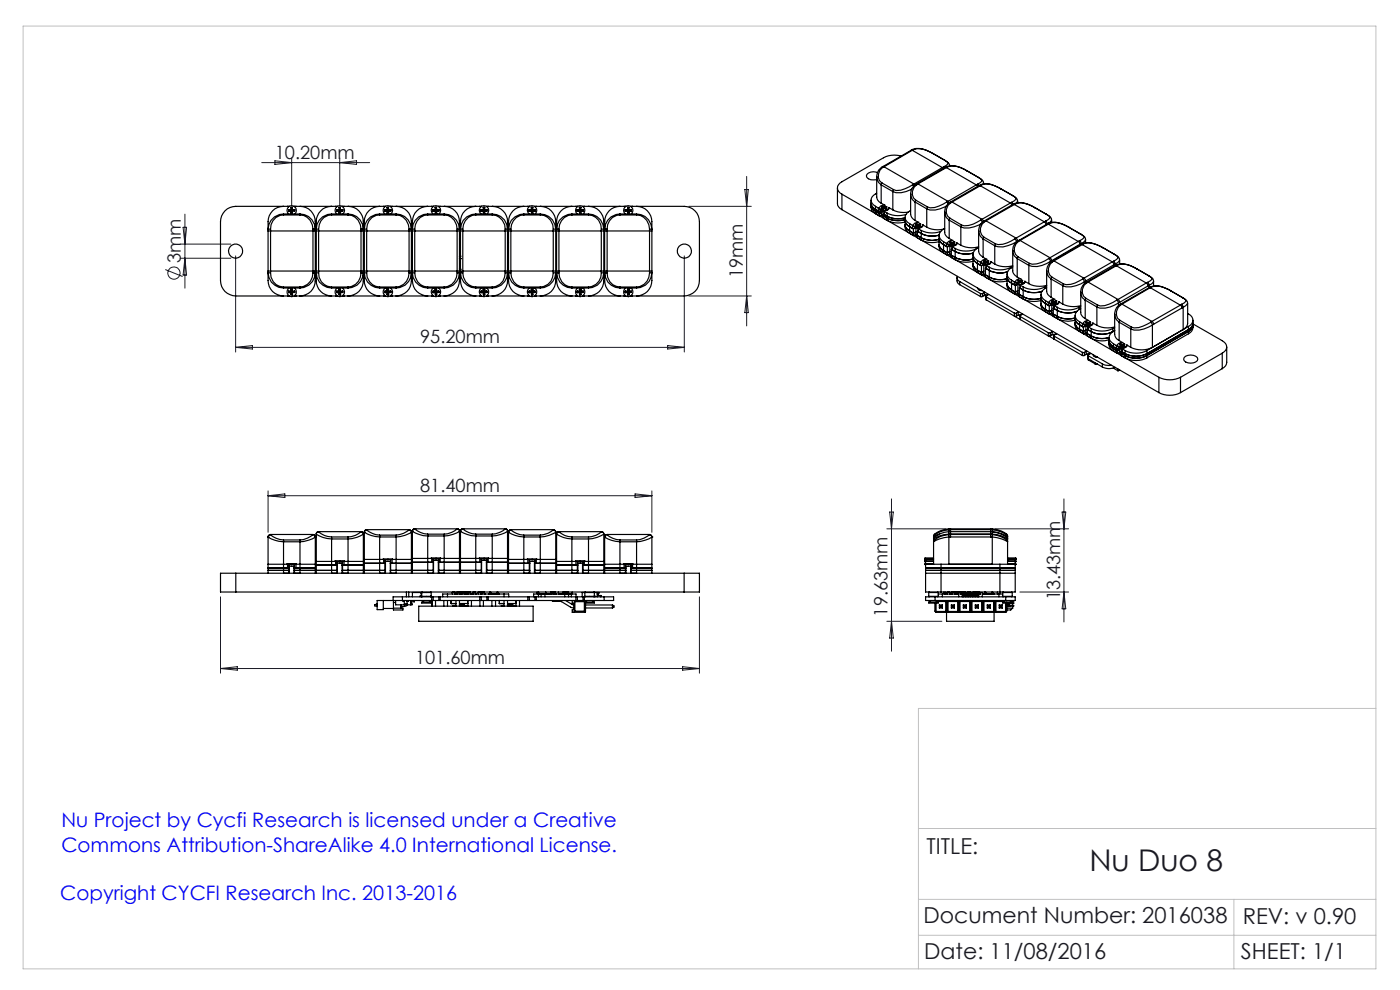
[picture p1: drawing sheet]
<svg xmlns="http://www.w3.org/2000/svg" width="297mm" height="210mm" viewBox="0 0 297 210" stroke-linecap="round" stroke-linejoin="round" font-family="sans-serif">
<defs><g id="words">
<text font-size="6.3" fill="#191924" x="231.1" y="184.8">Nu Duo 8</text>
<g font-size="4.7" fill="#191924">
<text x="196.6" y="181.1">TITLE:</text>
<text x="195.9" y="195.9">Document Number: 2016038</text>
<text x="263.6" y="195.9">REV: v 0.90</text>
<text x="196.1" y="203.4">Date: 11/08/2016</text>
<text x="263.3" y="203.5">SHEET: 1/1</text>
</g>
<g font-size="4.2" fill="#00f">
<text x="13" y="175.5">Nu Project by Cycfi Research is licensed under a Creative</text>
<text x="13" y="180.7">Commons Attribution-ShareAlike 4.0 International License.</text>
<text x="12.8" y="190.9">Copyright CYCFI Research Inc. 2013-2016</text>
</g>
<g font-size="3.9" fill="#191924">
<text x="58.3" y="33.6">10.20mm</text>
<text x="38.4" y="55.8" transform="rotate(-90 38.4 55.8)">3mm</text>
<text x="157.6" y="59" transform="rotate(-90 157.6 59)">19mm</text>
<text x="89.1" y="72.8">95.20mm</text>
<text x="89.1" y="104.3">81.40mm</text>
<text x="188.3" y="130.8" transform="rotate(-90 188.3 130.8)">19.63mm</text>
<text x="224.9" y="127.3" transform="rotate(-90 224.9 127.3)">13.43mm</text>
<text x="88.1" y="140.9">101.60mm</text>
</g>
</g></defs>
<g fill="none" stroke="#191924" stroke-width=".21">
<path d="M55.5 34.5h22.9M58.3 34.1l3.6 .4-3.6 .4zM61.9 33.5v10.1M72.1 33.5v10.1M72.1 34.5l3.5-.4v.8zM158.4 37.4v31.7M35.1 57.2l3.6 1.5M38.2 51.8h10.8M38.2 54.8h10.8M38.8 48.2h.8l-.4 3.6zM39.2 45.4v15.7M39.2 54.8l.4 3.5h-.8z"/>
<path d="M50 54.3v20.4M145.2 54.3v20.4M146.1 43.8h13.3M158 40.2h.8l-.4 3.6zM50 73.7h95.2M50 73.7l3.6-.4v.7zM141.6 73.3l3.6 .4-3.6 .3zM146.1 62.8h13.3M158.4 62.8l.4 3.5h-.8zM56.9 104.1v8.8M56.9 105.2h81.4M56.9 105.2l3.5-.4v.7z"/>
<path d="M134.7 104.8l3.6 .4-3.6 .3zM138.3 104.1v8.8M188.1 112.2h12.6M188.7 108.6h.8l-.4 3.6zM189.1 105.8v32.3M211.1 112.2h15.6M225.3 108.6h.8l-.4 3.6zM225.7 105.8v26.1M46.8 126.6v16.2M148.4 126.6v16.2M188.1 131.8h11.7M189.1 131.8l.4 3.6h-.8z"/>
<path d="M216.4 125.6h10.3M225.7 125.6l.4 3.5h-.8zM46.8 141.8h101.6M46.8 141.8l3.5-.4v.8zM144.8 141.4l3.6 .4-3.6 .4z"/>
<circle cx="36.9" cy="57.9" r="1.3"/>
</g>
<path d="M4.9 5.5h287v200h-287zM291.9 150.3h-97.1v55.2M194.8 175.7h97.1M194.8 198.4h97.1M194.8 190.8h97.1M261.8 190.8v14.7" fill="none" stroke="#c0c0c0" stroke-width=".21"/>
<g fill="none" stroke="#000" stroke-width=".25">
<path d="M177.7 39.9v3.2a1.59 1.59 0 0 0 .9 1.4M186 37.5v4.3a1.59 1.59 0 0 0 .9 1.3M186.2 36.6a1.72 1.72 0 0 0-2.4 .7 1.7 1.7 0 0 0 2.2 .8M186.9 39.2l2.5 1.4M186.9 39.2v3.9M187 35.5a2.23 2.23 0 0 0-.1 3.7M187 35.5h.3M187.1 38.8l-.2 .4M187.1 38.8l2.4 1.4M187.3 35.5a2.06 2.06 0 0 0-.2 3.3M187.3 35.3l.2 .1M187.3 35.3l-.3 .2"/>
<path d="M187.5 35.4l-.2 .1M187.5 35.4l6.4 3.6M191.2 33.1l-1.5-.2-1.8 .3-9.3 5.4a1.39 1.39 0 0 0-.9 1.3 1.39 1.39 0 0 0 .9 1.3M193.3 31.9h.2M193.3 31.9l-6 3.4M193.5 31.9l-6 3.5M193.5 31.9l6.4 3.7M193.6 31.7a5 5 0 0 1 4.3 .9M193.6 31.7h.2M193.6 31.7l-.3 .2M193.6 39.2a6.8 6.8 0 0 1-3.5 1.2l-.6-.2M193.6 39.2l.3 .3"/>
<path d="M193.8 31.7l-.3 .2M193.8 31.7a4.4 4.4 0 0 1 4.1 .9M193.9 39l-.3 .2M193.9 39l.2 .3M194.2 39.2a2.18 2.18 0 0 0-.1 3.7M194.5 39.2a2.03 2.03 0 0 0-.2 3.3M194.5 39l-.3 .1 .3 .1M194.5 39h.2M194.7 39l-.2 .2M194.7 39l6.4 3.7M197.9 32.6h.1M197.9 32.6l2.5 1.4"/>
<path d="M199.9 35.6l.2 .2M199.9 35.6l-6 3.4M200.2 35.4l-.3 .2M200.2 35.4l.2 .2M200.4 34l.2 .1a1.25 1.25 0 0 1 .8 1M200.4 34l.7 .5v.3l-.9 .6M200.5 35.5l.3 .1M200.5 35.5l-6 3.5M200.8 35.6l6.3 3.6M200.8 35.6l-6.1 3.4M200.8 35.4a5 5 0 0 1 4.3 .8M201 35.4l-.2 .2"/>
<path d="M201 35.4a4.4 4.4 0 0 1 4.1 .8M201 35.4l-.5 .1M205.1 36.2h.1M205.1 36.2l2.5 1.4M205.1 36.2l2.5 1.5M207.1 39.2l.3 .3M207.1 39.2l-6 3.5M207.4 39.1l-.3 .1M207.4 39.1l.2 .3M207.6 37.6l.5 .4 .2 .4-.9 .7M207.6 37.6v.1M207.6 37.7l.2 .1a1.15 1.15 0 0 1 .8 1"/>
<path d="M207.7 39.4h.3M207.7 39.4l-6 3.4M208 39.4l-6 3.5M208 39.4l6.3 3.7M208 39.2a4.8 4.8 0 0 1 4.3 .9M208 39.2h.2M208 39.2l-.3 .2M208.2 39.2l-.2 .2M208.2 39.2a4.4 4.4 0 0 1 4.1 .8M208.6 38.8v.2M208.7 38.8v.2M56.9 48.6v.4"/>
<path d="M56.9 49h.5M56.9 57.5h.5M56.9 57.8a3.3 3.3 0 0 0 3.2 3.3M56.9 57.8l.5 .1M56.9 57.5v.3M56.9 57.8a4.7 4.7 0 0 0 .9 4 3.7 3.7 0 0 0 2.3 1M56.9 49v8.5M57.4 48.6h-.5M57.4 48.6v.4M57.4 57.9a2.83 2.83 0 0 0 2.7 3M57.4 57.5v.4M57.4 49v8.5"/>
<path d="M57.4 49h9M57.4 57.5h9M60.1 45.4a3.3 3.3 0 0 0-3.2 3.2M60.1 45.4v.2M60.1 45.6a2.77 2.77 0 0 0-2.7 3M60.1 43.8a3.3 3.3 0 0 0-3.2 3.2v1.6M60.1 45.6h3.5M60.1 45.4h3.5M61 43.8l.2 .1M61.2 45.4a1 1 0 0 1 0-1.5 1 1 0 0 1 1.4 0 1 1 0 0 1-.1 1.5M61.2 44.5v.3M61.2 44.5h.5"/>
<path d="M61.2 44.5h.1M61.3 43.8h.1M61.3 44.5h.5M61.3 44.5v.2M61.3 43.8h-11.3a3.3 3.3 0 0 0-3.2 3.2v12.5a3.3 3.3 0 0 0 3.2 3.3h11.3M61.3 44.7h.5M61.3 44.7l-.1 .1M61.7 45.3h.4M61.7 44h.3M61.7 44l.1 .1M61.7 44.5h.1M61.7 44v.5"/>
<path d="M61.7 44.8v.5M61.7 44.8h-.5M61.8 45.2h.2M61.8 44.1h.1M61.8 44.1v.4M61.8 44.7v.5M61.8 44.7l-.1 .1M61.8 45.2l-.1 .1M61.9 44.5h.5M61.9 44.7h.5M61.9 44.7l.1 .1M61.9 44.1v.4"/>
<path d="M61.9 44.7l.1 .5M62 45.2l.1 .1M62 44.8h.5M62 44.5h-.1M62 44l-.1 .1M62 44.8l.1 .5M62 44v.5M62.4 43.8h9.1M62.4 44.7l.1 .1M62.4 44.5v.2M62.5 43.8h.1M62.5 44.6v.1"/>
<path d="M62.5 44.4l-.1 .1M62.5 44.4v.4M62.5 44.4l-.5 .1M62.8 43.8l-.3 .1M63.6 45.6a2.84 2.84 0 0 1 2.8 3M63.6 45.4v.2M63.6 45.4a3.2 3.2 0 0 1 3.3 3.2M63.6 43.8a3.3 3.3 0 0 1 3.3 3.2v1.6M66.4 48.6h.5M66.4 48.6v.4M66.4 49h.5M66.4 57.5h.5"/>
<path d="M66.4 57.9a2.92 2.92 0 0 1-2.8 3M66.4 57.5v.4M66.4 49v8.5M66.9 48.6v.4M66.9 57.8l-.5 .1M66.9 57.8a3.3 3.3 0 0 1-3.3 3.3M66.9 57.5v.3M66.9 57.8a4.7 4.7 0 0 1-1 4 3.7 3.7 0 0 1-2.3 1M66.9 49v8.5M66.9 59.7h.2M66.9 46.9h.2M67.1 48.6v.4"/>
<path d="M67.1 49h.5M67.1 57.5h.5M67.1 57.5v.3M67.1 57.8l.5 .1M67.1 57.8a3.2 3.2 0 0 0 3.2 3.3M67.1 57.8a4.4 4.4 0 0 0 1 4 3.5 3.5 0 0 0 2.2 1M67.1 49v8.5M67.6 48.6h-.5M67.6 48.6v.4M67.6 57.9a2.83 2.83 0 0 0 2.7 3M67.6 57.5v.4M67.6 49h9"/>
<path d="M67.6 57.5h9M67.6 49v8.5M70.3 45.4a3.2 3.2 0 0 0-3.2 3.2M70.3 45.4v.2M70.3 45.6a2.77 2.77 0 0 0-2.7 3M70.3 43.8a3.3 3.3 0 0 0-3.2 3.2v1.6M70.3 45.6h3.5M70.3 45.4h3.5M71.2 43.8l.2 .1M71.4 45.4a1 1 0 0 1-.1-1.5 1 1 0 0 1 1.5 0 1 1 0 0 1-.1 1.5M71.4 44.5h.5M71.4 44.5h.1"/>
<path d="M71.4 44.5l.1 .3M71.5 43.8h.1M71.5 44.8h.1M71.5 44.6v.2M71.5 44.5h.5M71.5 44.7h.5M71.5 44.5v.2M71.5 44.7v.1M71.9 45.3h.3M71.9 44h.3M71.9 44l.1 .1M71.9 44.5h.1"/>
<path d="M71.9 44v.5M71.9 44.8v.5M71.9 44.8h-.4M72 45.2h.2M72 44.1h.1M72 44.7l-.1 .1M72 44.1v.4M72 44.7v.5M72 45.2l-.1 .1M72.1 44.5h.5M72.1 44.7h.5M72.1 44.1v.4"/>
<path d="M72.1 44.7l.1 .1M72.1 44.7l.1 .5M72.2 45.2v.1M72.2 44l-.1 .1M72.2 44.5h-.1M72.2 44v.5M72.2 44.8h.5M72.2 44.8v.5M72.6 43.8h9.1M72.6 44.5l.1 .2M72.6 44.7l.1 .1M72.7 43.8h.1"/>
<path d="M72.7 44.4l-.1 .1M72.7 44.4v.4M72.7 44.4l-.5 .1M73 43.8l-.3 .1M73.8 45.6a2.84 2.84 0 0 1 2.8 3M73.8 45.4v.2M73.8 45.4a3.2 3.2 0 0 1 3.3 3.2M73.8 43.8a3.3 3.3 0 0 1 3.3 3.2v1.6M76.6 48.6h.5M76.6 48.6v.4M76.6 49h.5M76.6 57.5h.5"/>
<path d="M76.6 57.9a2.92 2.92 0 0 1-2.8 3M76.6 57.5v.4M76.6 49v8.5M77.1 48.6v.4M77.1 57.8l-.5 .1M77.1 57.8a3.3 3.3 0 0 1-3.3 3.3M77.1 57.5v.3M77.1 57.8a4.7 4.7 0 0 1-1 4 3.7 3.7 0 0 1-2.3 1M77.1 49v8.5M77.1 59.7h.2M77.1 46.9h.2M77.3 48.6v.4"/>
<path d="M77.3 49h.5M77.3 57.5h.5M77.3 57.8a3.3 3.3 0 0 0 3.2 3.3M77.3 57.8l.5 .1M77.3 57.5v.3M77.3 57.8a4.4 4.4 0 0 0 .9 4 3.7 3.7 0 0 0 2.3 1M77.3 49v8.5M77.8 48.6v.4M77.8 48.6h-.5M77.8 57.9a2.9 2.9 0 0 0 2.7 3M77.8 57.5v.4M77.8 49h9"/>
<path d="M77.8 57.5h9M77.8 49v8.5M80.5 45.6a2.77 2.77 0 0 0-2.7 3M80.5 45.4a3.2 3.2 0 0 0-3.2 3.2M80.5 45.4v.2M80.5 43.8a3.3 3.3 0 0 0-3.2 3.2v1.6M80.5 45.6h3.5M80.5 45.4h3.5M81.4 43.8l.2 .1M81.6 45.4a1 1 0 0 1-.1-1.5 1 1 0 0 1 1.5 0 1 1 0 0 1-.1 1.5M81.7 43.8h.1M81.7 44.5v.3"/>
<path d="M81.7 44.6v.2M81.7 44.5h.4M81.7 44.5h.1M81.7 44.8h.1M81.7 44.5h.5M81.7 44.7h.5M81.7 44.5v.2M81.7 44.7v.1M82.1 45.3h.3M82.1 44h.3M82.1 44v.5M82.1 44.8v.5"/>
<path d="M82.1 44l.1 .1M82.1 44.5h.1M82.1 44.8h-.4M82.2 45.2h.2M82.2 44.1h.1M82.2 44.1v.4M82.2 44.7v.5M82.2 44.7l-.1 .1M82.2 45.2l-.1 .1M82.3 44.1l.1 .4M82.4 44.5h.4M82.4 44.7h.4"/>
<path d="M82.4 44.7v.5M82.4 44.7v.1M82.4 45.2v.1M82.4 44l-.1 .1M82.4 44v.5M82.4 44.8h.5M82.4 44.8v.5M82.4 44.5h.1M82.8 43.8h9.2M82.8 44.5l.1 .2M82.8 44.7l.1 .1M82.9 43.8h.1"/>
<path d="M82.9 44.4v.4M82.9 44.4l-.1 .1M82.9 44.4l-.5 .1M83.2 43.8l-.3 .1M84 45.6a2.84 2.84 0 0 1 2.8 3M84 45.4v.2M84 45.4a3.2 3.2 0 0 1 3.3 3.2M84 43.8a3.3 3.3 0 0 1 3.3 3.2v1.6M86.8 48.6v.4M86.8 48.6h.5M86.8 49h.5M86.8 57.5h.5"/>
<path d="M86.8 57.9a2.92 2.92 0 0 1-2.8 3M86.8 57.5v.4M86.8 49v8.5M87.3 48.6v.4M87.3 57.8l-.5 .1M87.3 57.8a3.3 3.3 0 0 1-3.3 3.3M87.3 57.5v.3M87.3 57.8a4.7 4.7 0 0 1-1 4 3.7 3.7 0 0 1-2.3 1M87.3 49v8.5M87.3 59.7h.2M87.3 46.9h.2M87.5 48.6v.4"/>
<path d="M87.5 49h.5M87.5 57.5h.5M87.5 57.5v.3M87.5 57.8l.5 .1M87.5 57.8a3.3 3.3 0 0 0 3.2 3.3M87.5 57.8a4.7 4.7 0 0 0 .9 4 3.7 3.7 0 0 0 2.3 1M87.5 49v8.5M88 48.6v.4M88 48.6h-.5M88 57.9a2.9 2.9 0 0 0 2.7 3M88 57.5v.4M88 49h9"/>
<path d="M88 57.5h9M88 49v8.5M90.7 45.6a2.81 2.81 0 0 0-2.7 3M90.7 45.4a3.2 3.2 0 0 0-3.2 3.2M90.7 45.4v.2M90.7 43.8a3.3 3.3 0 0 0-3.2 3.2v1.6M90.7 45.6h3.5M90.7 45.4h3.5M91.6 43.8l.2 .1M91.8 45.4a1 1 0 0 1 0-1.5 1 1 0 0 1 1.4 0 1 1 0 0 1-.1 1.5M91.9 44.5h.4M91.9 44.5h.1"/>
<path d="M91.9 44.5v.3M91.9 43.8h.1M91.9 44.8h.1M91.9 44.5h.5M92.3 44h.3M92.3 44.5h.1M92.3 44l.1 .1M92.3 44v.5M92.3 44.8h-.4M92.3 44.8l.1 .5M92.4 45.3h.2M92.4 45.2v.1"/>
<path d="M92.4 44.1v.4M92.4 44.1h.1M92.4 44.7l-.5 .1M92.4 44.7l-.1 .1M92.4 44.7v.5M92.4 45.2h.2M92.5 44.1l.1 .4M92.6 44.5h.4M92.6 44.7h.4M92.6 45.2v.1M92.6 44.7v.5M92.6 44.7v.1"/>
<path d="M92.6 44l-.1 .1M92.6 44v.5M92.6 44.8h.5M92.6 44.5h.1M92.6 44.8v.5M93 43.8h9.2M93 44.7l.1 .1M93 44.5v.2M93.1 43.8h.1M93.1 44.4v.4M93.1 44.6v.1M93.1 44.4l-.1 .1"/>
<path d="M93.1 44.4l-.5 .1M93.4 43.8l-.2 .1M94.2 45.6a2.84 2.84 0 0 1 2.8 3M94.2 45.4v.2M94.2 45.4a3.2 3.2 0 0 1 3.3 3.2M94.2 43.8a3.3 3.3 0 0 1 3.3 3.2v1.6M97 48.6v.4M97 48.6h.5M97 49h.5M97 57.5h.5M97 57.5v.4M97 57.9a2.92 2.92 0 0 1-2.8 3"/>
<path d="M97 49v8.5M97.5 48.6v.4M97.5 57.5v.3M97.5 57.8l-.5 .1M97.5 57.8a3.3 3.3 0 0 1-3.3 3.3M97.5 57.8a4.7 4.7 0 0 1-1 4 3.7 3.7 0 0 1-2.3 1M97.5 49v8.5M97.5 56.9v1M97.5 57.7h.1M97.5 57.1h.1M97.5 54.8h.1M97.5 54.4h.2"/>
<path d="M97.5 54.5h.2M97.5 54.9h.2M97.5 50.7h.2M97.5 59.7h.2M97.5 46.9h.2M97.6 57.7h.1M97.6 57.1h.1M97.6 54.9h.1M97.6 54.4h.1M97.6 54.8h.1M97.6 54.4v.4M97.7 48.6v.4"/>
<path d="M97.7 49h.5M97.7 57.5h.5M97.7 57.8a3.3 3.3 0 0 0 3.2 3.3M97.7 57.8l.5 .1M97.7 57.5v.3M97.7 57.8a4.7 4.7 0 0 0 .9 4 3.7 3.7 0 0 0 2.3 1M97.7 49v8.5M98.2 48.6v.4M98.2 48.6h-.5M98.2 57.9a2.9 2.9 0 0 0 2.7 3M98.2 57.5v.4M98.2 49v8.5"/>
<path d="M98.2 49h9M98.2 57.5h9M100.9 45.6a2.81 2.81 0 0 0-2.7 3M100.9 45.4a3.2 3.2 0 0 0-3.2 3.2M100.9 45.4v.2M100.9 43.8a3.3 3.3 0 0 0-3.2 3.2v1.6M100.9 45.6h3.5M100.9 45.4h3.5M101.8 43.8l.2 .1M102.1 45.4a1 1 0 0 1-.1-1.5 1 1 0 0 1 1.4 0 1 1 0 0 1-.1 1.5M102.1 44.5h.4M102.1 44.5v.3"/>
<path d="M102.1 44.5h.1M102.1 43.8h.1M102.1 44.6v.2M102.1 44.8h.1M102.1 44.5v.2M102.1 44.5h.5M102.1 44.7v.1M102.1 44.7h.5M102.5 44v.5M102.5 44.8h-.4M102.5 44.8l.1 .5M102.5 44h.3"/>
<path d="M102.5 44l.1 .1M102.5 44.5h.1M102.6 45.3h.2M102.6 45.2h.2M102.6 44.1v.4M102.6 44.1h.2M102.6 44.7l-.1 .1M102.6 44.7v.5M102.6 45.2v.1M102.8 44.1v.4M102.8 44.7v.5M102.8 44.5h.4"/>
<path d="M102.8 45.2v.1M102.8 44.7h.4M102.8 44.7v.1M102.8 44v.5M102.8 44.8v.5M102.8 44.5h.1M102.8 44v.1M103.2 44.5v.2M103.2 43.8h9.2M103.3 43.8h.1M103.3 44.4v.4h-.5M103.3 44.6l-.1 .1"/>
<path d="M103.3 44.4l-.5 .1M103.3 44.4l-.1 .1M103.6 43.8l-.2 .1M104.4 45.6a2.84 2.84 0 0 1 2.8 3M104.4 45.4v.2M104.4 45.4a3.2 3.2 0 0 1 3.3 3.2M104.4 43.8a3.3 3.3 0 0 1 3.3 3.2v1.6M107.2 48.6h.5M107.2 48.6v.4M107.2 49h.5M107.2 57.5h.5M107.2 57.9a2.84 2.84 0 0 1-2.8 3"/>
<path d="M107.2 57.5v.4M107.2 49v8.5M107.7 48.6v.4M107.7 57.8l-.5 .1M107.7 57.8a3.3 3.3 0 0 1-3.3 3.3M107.7 57.5v.3M107.7 57.8a4.4 4.4 0 0 1-1 4 3.5 3.5 0 0 1-2.3 1M107.7 53l.2 .1M107.7 55.6h.2M107.7 58l.2 .1M107.7 51.1l.2 .3M107.7 49v8.5"/>
<path d="M107.7 59.7h.2M107.7 46.9h.2M107.9 48.6v.4M107.9 49h.5M107.9 57.5h.5M107.9 57.8a3.3 3.3 0 0 0 3.2 3.3M107.9 57.8l.5 .1M107.9 57.5v.3M107.9 57.8a4.7 4.7 0 0 0 .9 4 3.7 3.7 0 0 0 2.3 1M107.9 52.3l-.2 .1M107.9 54.8l-.2 .1M107.9 57.3l-.2 .1"/>
<path d="M107.9 59l-.2 .4M107.9 49v8.5M108.4 48.6v.4M108.4 48.6h-.5M108.4 57.9a2.9 2.9 0 0 0 2.7 3M108.4 57.5v.4M108.4 49h9M108.4 49v8.5M108.4 57.5h9M111.1 45.6a2.81 2.81 0 0 0-2.7 3M111.1 45.4a3.3 3.3 0 0 0-3.2 3.2M111.1 45.4v.2"/>
<path d="M111.1 43.8a3.3 3.3 0 0 0-3.2 3.2v1.6M111.1 45.6h3.5M111.1 45.4h3.5M112 43.8l.2 .1M112.3 45.4a1 1 0 0 1-.1-1.5 1 1 0 0 1 1.4 0 1 1 0 0 1-.1 1.5M112.3 44.5v.3M112.3 44.5h.4M112.3 44.5h.1M112.3 43.8h.1M112.3 44.5h.5M112.3 44.7h.5M112.3 44.7v.1"/>
<path d="M112.3 44.5v.2M112.7 44h.3M112.7 44l.1 .1M112.7 44v.5M112.7 44.5h.1M112.7 45.3h.3M112.7 44.8h-.4M112.7 44.8v.5M112.8 45.2h.2M112.8 44.1h.2M112.8 44.1v.4M112.8 44.7l-.1 .1"/>
<path d="M112.8 44.7v.5M112.8 45.2l-.1 .1M113 44.5h.4M113 44.7h.4M113 44.1v.4M113 44.7v.5M113 45.2v.1M113 44.7v.1M113 44.8h.5M113 44.5h.1M113 44v.1M113 44v.5"/>
<path d="M113 44.8v.5M113.4 43.8h9.2M113.4 44.7h.1M113.4 44.5v.2M113.5 43.8h.1M113.5 44.6v.1M113.5 44.4v.4M113.5 44.4l-.5 .1M113.5 44.7v.1M113.5 44.4l-.1 .1M113.8 43.8l-.2 .1M114.6 45.6a2.79 2.79 0 0 1 2.8 3"/>
<path d="M114.6 45.4v.2M114.6 45.4a3.3 3.3 0 0 1 3.3 3.2M114.6 43.8a3.3 3.3 0 0 1 3.3 3.2v1.6M117.4 48.6v.4M117.4 48.6h.5M117.4 49h.5M117.4 57.5h.5M117.4 57.5v.4M117.4 57.9a2.84 2.84 0 0 1-2.8 3M117.4 49v8.5M117.9 59.7h.2M117.9 46.9h.2"/>
<path d="M117.9 48.6v.4M117.9 57.5v.3M117.9 57.8l-.5 .1M117.9 57.8a3.3 3.3 0 0 1-3.3 3.3M117.9 57.8a4.7 4.7 0 0 1-1 4 3.7 3.7 0 0 1-2.3 1M117.9 59.6h.2M117.9 49v8.5M118.1 48.6v.4M118.1 49h.5M118.1 57.5h.5M118.1 57.8a3.3 3.3 0 0 0 3.2 3.3M118.1 57.8l.5 .1"/>
<path d="M118.1 57.5v.3M118.1 57.8a4.7 4.7 0 0 0 .9 4 3.7 3.7 0 0 0 2.3 1M118.1 59.3h-.2M118.1 49v8.5M118.6 48.6v.4M118.6 48.6h-.5M118.6 57.9a2.9 2.9 0 0 0 2.7 3M118.6 57.5v.4M118.6 49h9M118.6 57.5h9M118.6 49v8.5M121.3 45.6a2.81 2.81 0 0 0-2.7 3"/>
<path d="M121.3 45.4a3.3 3.3 0 0 0-3.2 3.2M121.3 45.4v.2M121.3 43.8a3.3 3.3 0 0 0-3.2 3.2v1.6M121.3 45.6h3.5M121.3 45.4h3.5M122.2 43.8l.2 .1M122.4 45.4a1 1 0 0 1 0-1.5 1 1 0 0 1 1.4 0 1 1 0 0 1-.1 1.5M122.4 44.5v.3M122.4 44.5h.5M122.4 44.5h.1M122.5 43.8h.1M122.5 44.5h.5"/>
<path d="M122.5 44.7h.5M122.5 44.7l-.1 .1M122.5 44.5v.2M122.9 44h.3M122.9 44l.1 .1M122.9 44v.5M122.9 45.3h.3M122.9 44.5h.1M122.9 44.8h-.5M122.9 44.8v.5M123 45.2h.2M123 44.1h.2"/>
<path d="M123 44.1v.4M123 44.7l-.1 .1M123 44.7v.5M123 45.2l-.1 .1M123.2 44.5h.4M123.2 44.7h.4M123.2 44.7v.1M123.2 44.1v.4M123.2 44.7v.5M123.2 45.2h.1M123.2 44.8h.5M123.2 44.5h.1"/>
<path d="M123.2 44v.1M123.2 44v.5M123.2 44.8v.5M123.6 43.8h9.2M123.6 44.7l.1 .1M123.6 44.5v.2M123.7 43.8h.1M123.7 44.6v.1M123.7 44.4l-.1 .1M123.7 44.4l-.5 .1M123.7 44.4v.4M124 43.8l-.2 .1"/>
<path d="M124.8 45.6a2.79 2.79 0 0 1 2.8 3M124.8 45.4v.2M124.8 45.4a3.3 3.3 0 0 1 3.3 3.2M124.8 43.8a3.3 3.3 0 0 1 3.3 3.2v1.6M127.6 48.6v.4M127.6 48.6h.5M127.6 49h.5M127.6 57.5h.5M127.6 57.5v.4M127.6 57.9a2.85 2.85 0 0 1-2.8 3M127.6 49v8.5M128.1 48.6v.4"/>
<path d="M128.1 57.5v.3M128.1 57.8l-.5 .1M128.1 57.8a3.3 3.3 0 0 1-3.3 3.3M128.1 57.8a4.7 4.7 0 0 1-1 4 3.7 3.7 0 0 1-2.3 1M128.1 49v8.5M128.1 59.7h.2M128.1 46.9h.2M128.3 48.6v.4M128.3 49h.5M128.3 57.5h.5M128.3 57.5v.3M128.3 57.8l.5 .1"/>
<path d="M128.3 57.8a3.3 3.3 0 0 0 3.2 3.3M128.3 57.8a4.7 4.7 0 0 0 .9 4 3.7 3.7 0 0 0 2.3 1M128.3 49v8.5M128.8 48.6h-.5M128.8 48.6v.4M128.8 57.5v.4M128.8 57.9a2.84 2.84 0 0 0 2.7 3M128.8 49v8.5M128.8 49h9M128.8 57.5h9M131.5 45.4a3.3 3.3 0 0 0-3.2 3.2M131.5 45.4v.2"/>
<path d="M131.5 45.6a2.77 2.77 0 0 0-2.7 3M131.5 43.8a3.3 3.3 0 0 0-3.2 3.2v1.6M131.5 45.6h3.5M131.5 45.4h3.5M132.4 43.8l.2 .1M132.6 45.4a1 1 0 0 1 0-1.5 1 1 0 0 1 1.4 0 1 1 0 0 1-.1 1.5M132.6 44.5h.5M132.6 44.5h.1M132.6 44.5v.3M132.7 43.8h.1M132.7 44.8h-.1M132.7 44.5v.3"/>
<path d="M132.7 44.5h.5M133.1 45.3h.4M133.1 44h.3M133.1 44.5h.1M133.1 44l.1 .1M133.1 44v.5M133.1 44.8v.5M133.1 44.8h-.5M133.2 45.2h.2M133.2 44.1h.1M133.2 44.7l-.5 .1M133.2 44.7l-.1 .1"/>
<path d="M133.2 44.1v.4M133.2 44.7v.5M133.2 45.2l-.1 .1M133.3 44.5h.5M133.3 44.7h.5M133.3 44.1v.4M133.3 44.7l.1 .1M133.3 44.7l.1 .5M133.4 45.2l.1 .1M133.4 44.8h.5M133.4 44.5h-.1M133.4 44l-.1 .1"/>
<path d="M133.4 44v.5M133.4 44.8l.1 .5M133.8 43.8h11.3a3.3 3.3 0 0 1 3.3 3.2v12.5a3.3 3.3 0 0 1-3.3 3.3h-11.3M133.8 44.5l.1 .2M133.8 44.7l.1 .1M133.9 43.8h.1M133.9 44.4l-.1 .1M133.9 44.4l-.5 .1M133.9 44.4v.4M134.2 43.8l-.3 .1M135 45.6a2.84 2.84 0 0 1 2.8 3M135 45.4v.2"/>
<path d="M135 45.4a3.2 3.2 0 0 1 3.3 3.2M135 43.8a3.3 3.3 0 0 1 3.3 3.2v1.6M137.8 48.6h.5M137.8 48.6v.4M137.8 49h.5M137.8 57.5h.5M137.8 57.5v.4M137.8 57.9a2.92 2.92 0 0 1-2.8 3M137.8 49v8.5M138.3 48.6v.4M138.3 57.5v.3M138.3 57.8l-.5 .1"/>
<path d="M138.3 57.8a3.3 3.3 0 0 1-3.3 3.3M138.3 57.8a4.7 4.7 0 0 1-1 4 3.7 3.7 0 0 1-2.3 1M138.3 49v8.5M178.6 41.2l67.3 38.8M178.6 41.2v3.3M178.6 44.5l67.3 38.8M184.8 43.5a1.6 1.6 0 0 0 .9 1.3l.8 .5 .6-.3M184.8 42.5v1.5a1.6 1.6 0 0 0 .9 1.3M184.8 43.1a1.59 1.59 0 0 0 .9 1.3M185.7 43.8v1.5M185.7 45.3l.8 .5M185.7 44.4l.8 .5"/>
<path d="M185.7 43.8l.6 .3M185.7 44.4l.6 .4M186 41a1.46 1.46 0 0 0-1.2 1.3 1.46 1.46 0 0 0 .9 1.5M186.3 44.1l.3 .1M186.3 44.8h.5M186.3 44.1v.7M186.5 44.9v.9M186.6 44.2a1.14 1.14 0 0 0 2-.1l.8 .4M186.6 44.1v.1M186.8 44.8l.2-.2-.5 .3M186.8 44.5v.3M186.9 43.1l.7 .4"/>
<path d="M187.1 44.7v1l.3 .3M187.1 45.5l-.6 .3M187.2 43.8v.2M187.2 43.8l.4 .1M187.2 43.8l-.2 .1 .6 .3M187.3 43.9h-.2M187.4 44.8h.1l.1 .7M187.4 45.8a5.6 5.6 0 0 0 4.6 .8M187.4 45.4v.9l.8 .5M187.4 45.4l.8 .5M187.5 44.7l.1 .2M187.5 45.3l-.1 .1"/>
<path d="M187.6 43.9v.3M187.6 44.2l-.3 .2-.3-.1 .4-.2 .1 .1-.3 .2M187.6 44.9l.6 .3M187.6 44.9v.6M187.6 45.5l.6 .4M187.8 43.5h-.2a.73 .73 0 0 0-.9 .8 1.25 1.25 0 0 0 1.9-.2v-.1M187.8 44.1l.3 .2-.2 .1-.3-.2M187.8 44.1l-.1 .1 .3 .2M187.9 43.8l.1 .1M187.9 43.8l-.3 .1M187.9 43.8l.2 .1-.3 .2M187.9 43.8h.1"/>
<path d="M187.9 44h.1M187.9 44l-.3 .2M187.9 43.9v.1M188.2 46.8l1.7 .5 2.2-.2M188.2 45.9l1.7 .5 2.1-.2M188.2 45.2l1.7 .5h1.2l1.1-.2M188.2 45.2v1.6M189.4 44.5l1.7 .5h1.6M189.4 40.6v3.9M189.5 40.2l-.1 .4M192 46.8a1.71 1.71 0 0 0 1 1.3M192 47.7a1.6 1.6 0 0 0 1 1.3l.8 .5 .5-.3"/>
<path d="M192 46.1v2.1a1.6 1.6 0 0 0 1 1.3M193 48.1l.8 .5M193 47.4v2.1M193 49.5l.8 .5M193 47.4l.6 .4M193 48.1l.6 .3M193.2 41.1v4.3a1.71 1.71 0 0 0 .9 1.4M193.2 44.7a1.45 1.45 0 0 0-1.2 1.3 1.45 1.45 0 0 0 1 1.4M193.4 40.1a5 5 0 0 1-4 .5M193.6 47.8h.2M193.6 48.4h.4M193.6 47.8v.6"/>
<path d="M193.8 47.8a1.14 1.14 0 0 0 2 0l.8 .4M193.8 47.8h.1M193.8 48.6v1.4M194 48.4l.2-.1-.4 .3M194 48.1v.3M194.1 42.9l2.5 1.4M194.1 46.8l.7 .4M194.1 42.9v3.9M194.3 42.5l-.2 .4M194.3 42.5l2.4 1.4M194.3 48.3v1.6l.3 .2M194.3 49.7l-.5 .3"/>
<path d="M194.4 47.7h.1M194.5 47.5l-.2 .1M194.5 47.4l.3 .2M194.5 47.4l-.3 .1 .4 .3M194.5 47.7l.3 .1M194.5 47.4v.3M194.6 48.4h.1M194.6 47.8l-.4 .1 .3 .2M194.6 47.8l.1 .1-.2 .1M194.6 50a5.3 5.3 0 0 0 4.6 .8M194.6 49.1l.8 .4M194.6 49.1v1.4l.8 .4"/>
<path d="M194.7 49l-.1 .1M194.8 47.9l.3 .1 .2-.1-.3-.2-.1 .2 .3 .1M194.8 47.9l-.3 .2M194.8 47.6v.2M194.8 48.5l-.1-.1 .1 .8M194.8 49.2l.6 .3M194.8 48.5l.6 .4M194.8 48.5v.7M195 47.2h-.2a.86 .86 0 0 0-1 .6 1.16 1.16 0 0 0 2-.1v-.1M195.1 47.5l.2 .1M195.1 47.4l-.3 .2M195.1 47.4l.2 .1-.5 .3"/>
<path d="M195.1 47.4l.1 .3M195.4 49.5l1.7 .6 2.1-.2M195.4 50.9l1.7 .5 2.1-.1M195.4 48.9a5.3 5.3 0 0 0 4.2 .2M195.4 48.9v2M196.6 48.2a5 5 0 0 0 3.6 .4M196.6 44.3v3.9M196.7 43.9l-.1 .4M199.2 50.6a1.6 1.6 0 0 0 1 1.3M199.2 51.8a1.6 1.6 0 0 0 1 1.4l.8 .4 .5-.3M199.2 49.9v2.4a1.6 1.6 0 0 0 1 1.3M200.2 51.9l.8 .5"/>
<path d="M200.2 51.3v2.3M200.2 53.6l.8 .5M200.2 51.9l.6 .4M200.2 51.3l.6 .3M200.4 45v4.3a1.6 1.6 0 0 0 1 1.3M200.4 48.5a1.46 1.46 0 0 0-1.1 1.3 1.46 1.46 0 0 0 .9 1.5M200.4 45l.4 1.2 .6 .5M200.8 51.6l.2 .1M200.8 43.7a5.1 5.1 0 0 1-4.2 .6M200.8 51.6v.7M200.8 42.9a6.8 6.8 0 0 1-3.5 1.2l-.6-.2M200.8 42.9l.4 .3"/>
<path d="M201 52.4l.5-.3v1.9l.3 .3M201 52.4v1.7M201 51.6a1.15 1.15 0 0 0 2 0l.8 .4M201 51.6h.1M201.1 42.7l-.3 .2M201.1 42.7l.3 .3M201.2 52v.3h-.4M201.4 46.7v3.9M201.4 46.7l2.4 1.4M201.4 50.6l.7 .4M201.4 43a2.22 2.22 0 0 0-1 2M201.4 43h.3"/>
<path d="M201.5 46.3l-.1 .4M201.5 53.8l-.5 .3M201.5 46.3l2.5 1.4M201.6 51.5h.1M201.6 51.4h-.1M201.6 51.3l.4 .2M201.6 51.3l-.2 .1 1 .5M201.6 51.3v.2M201.7 43a1.98 1.98 0 0 0-.2 3.3M201.7 42.8l.3 .1M201.7 42.8l-.3 .2M201.8 52.2l.2 .1z"/>
<path d="M201.8 54.1a5.1 5.1 0 0 0 4.7 .8M201.8 52.9v1.7l.8 .5M201.8 52.9l.8 .5M202 42.9l-.3 .1M202 52.2v.1M202 52.2v.8M202 52.8l-.2 .1M202 42.9l6.3 3.6M202 51.5v.2l.3-.2M202 51.7l-.3 .2-.2-.1 .3-.2 .1 .1-.3 .2M202 52.3v.7M202 52.3l.6 .4"/>
<path d="M202 53l.6 .4M202.2 51h-.2a.73 .73 0 0 0-.9 .8l.2 .2a1.19 1.19 0 0 0 1.7-.4v-.1M202.2 51.6l.4 .1-.2 .2M202.2 51.6l-.1 .1 .3 .2M202.3 51.4h.2M202.3 51.3l-.3 .2M202.3 51.3l.3 .1-.4 .2M202.3 51.5h.1M202.3 51.3v.2M202.6 53.4l1.7 .5 2.1-.2M202.6 55.1l1.7 .5 2.1-.2M202.6 52.7a4.9 4.9 0 0 0 4.6 0"/>
<path d="M202.6 52.7v2.4M203 58.9a1.26 1.26 0 0 0 .6 1.5M203.1 58.6l.1 .8 .4 .3M203.6 59.7l4.4 2.6M203.6 59.7v.7M203.8 52l1.7 .5 2.1-.2M203.8 48.1v3.9M204 47.7l-.2 .4M206.4 54.6a1.82 1.82 0 0 0 1 1.3M206.4 56a2.37 2.37 0 0 0 1.8 1.8l.5-.3M206.4 53.9v2.6a1.82 1.82 0 0 0 1 1.3M207.2 52.7h.1"/>
<path d="M207.4 55.3v2.5M207.4 55.9l.8 .5M207.4 57.8l.8 .5M207.4 55.3l.6 .3M207.4 55.9l.6 .4M207.6 49v4.3a1.6 1.6 0 0 0 1 1.3M207.6 52.5a1.46 1.46 0 0 0-1.2 1.3 1.46 1.46 0 0 0 1 1.5M208 55.6l.2 .1M208 56.3h.4M208 55.6v.7M208 46.7a6.1 6.1 0 0 1-3.5 1.2l-.5-.2M208 46.7l.4 .5a5.1 5.1 0 0 1-4.6 .9"/>
<path d="M208.2 55.6a1.11 1.11 0 0 0 1 .6 1.11 1.11 0 0 0 1-.6l.8 .4M208.2 55.6h.1M208.2 56.4v1.9M208.3 46.5l-.3 .2M208.3 46.5l.4 .5M208.4 56.3l.3-.2-.5 .3M208.4 56v.3M208.6 50.7l2.4 1.4M208.6 54.6l.7 .4M208.6 50.7v3.9M208.6 47h.3M208.7 47a2.18 2.18 0 0 0-.1 3.7"/>
<path d="M208.7 55.8l.3-.2 .1 .1-.2 .2zM208.7 50.3l-.1 .4M208.7 56.2v2l.4 .2M208.7 58l-.5 .3M208.7 50.3l2.5 1.4M208.8 55.5h.1M208.9 55.3l-.2 .1M208.9 55.9l.3-.2 .3 .2 .3-.1-.4-.2-.1 .1 .3 .2M208.9 55.2l.3 .2M208.9 55.2l-.2 .2 .5 .3M208.9 55.2v.3M208.9 47a2.03 2.03 0 0 0-.2 3.3"/>
<path d="M208.9 46.8h.3M208.9 46.8l-.3 .2M209 56.2l.2 .1zM209.1 58.3a5.1 5.1 0 0 0 4.6 .8M209.1 56.9l.8 .5M209.1 56.9v1.9l.8 .5M209.2 46.8l-.3 .2M209.2 56.8l-.1 .1M209.2 46.8l6.3 3.7M209.2 55.4v.3M209.3 56.4l-.1-.2 .1 .8M209.3 57l.6 .4"/>
<path d="M209.3 56.4l.6 .3M209.3 56.4v.6M209.4 55h-.2a.69 .69 0 0 0-.9 .8 1.21 1.21 0 0 0 1.9-.2v-.2M209.5 55.3l.2 .1M209.5 55.2l-.3 .2M209.5 55.2l.3 .2-.6 .3M209.5 55.2l.1 .3M209.9 57.4l1 .3a4.8 4.8 0 0 0 2.8 0M209.9 59.3l1.6 .5 2.1-.2M209.9 56.7a4.9 4.9 0 0 0 4.6 0M209.9 57.4l1 .3a4.6 4.6 0 0 0 2.9-.1M209.9 56.7v2.6"/>
<path d="M211 56l1.7 .5 2.1-.1M211 52.1v3.9M211.2 51.7l-.2 .4M212.3 40v.1M212.3 40l2.5 1.5M212.3 40.1l2.5 1.4M213.6 58.8a1.6 1.6 0 0 0 1 1.3M213.6 58.1v2.6a1.6 1.6 0 0 0 1 1.3M214.3 43.1l.4 .4M214.3 43.1l-6 3.4M214.5 56.7v.2M214.6 42.9l-.3 .2"/>
<path d="M214.6 42.9l.3 .4M214.6 59.4v2.6M214.6 59.4l.6 .4M214.8 41.5l.2 .1a1.22 1.22 0 0 1 .9 1.1l-.3 .4M214.8 41.5l.7 .5v.3l-.9 .6M214.8 56.6a1.46 1.46 0 0 0-1.1 1.3 1.46 1.46 0 0 0 .9 1.5M214.8 56.5l-.3 .2M214.9 53.2v.4l.3 .7 .6 .5M214.9 43.3l.3 .1M214.9 43.3l-6 3.5M215.2 43.2h.2M215.2 59.8h.2"/>
<path d="M215.2 43.2l-.3 .1M215.2 43.4l-6 3.4M215.2 43.4l6.3 3.7M215.2 59.8v.6M215.2 43.2a5.1 5.1 0 0 1 4.4 .9M215.3 50.7a6.3 6.3 0 0 1-3.6 1.2l-.5-.2M215.3 50.7l.4 .6M215.4 43.2l-.2 .2M215.4 43.2a4.4 4.4 0 0 1 4.1 .9M215.4 59.7v.1a1.09 1.09 0 0 0 1.1 .6 1.09 1.09 0 0 0 .9-.7M215.5 50.5l-.2 .2M215.5 50.5l.4 .6-.2 .2"/>
<path d="M215.7 51.3a6.7 6.7 0 0 1-4 1l-.7-.2M215.8 54.8l2.5 1.5M215.8 58.8l.7 .4M215.8 54.8v4M215.9 51.2a2.22 2.22 0 0 0-1.1 2v4.2a1.71 1.71 0 0 0 1 1.4M215.9 42.6v.4M215.9 54.5l-.1 .3M215.9 54.5l2.5 1.4M216.1 59.6h.1M216.1 59.5l-.1 .1M216.1 59.4l.3 .2M216.1 59.4l-.2 .1 .5 .3"/>
<path d="M216.1 59.4v.2M216.1 51.2a2.01 2.01 0 0 0-.2 3.3M216.1 51l-.2 .1 .2 .1M216.1 51h.3M216.4 51l-.3 .2M216.4 51l6.3 3.7M216.4 59.6v.2M216.6 59.2h-.2a.73 .73 0 0 0-.9 .8 1.13 1.13 0 0 0 1.9-.4M216.6 59.7l.4 .2-.2 .1-.3-.1zM216.7 59.5l.2 .1M216.7 59.6h.1M216.7 59.4l-.3 .2"/>
<path d="M216.7 59.4l.3 .1-.6 .3M216.7 59.4v.2M217.4 59.7l.9 .5M218.3 56.3v3.9M218.4 55.9l-.1 .4M219.5 44.1h.1M219.5 44.1l2.5 1.4M219.6 44.1l2.4 1.4M221.5 47.1l.4 .6M221.5 47.1l-6 3.4M221.8 46.9l-.3 .2M221.8 46.9l.3 .6"/>
<path d="M222 45.5l.5 .3 .2 .5-.9 .6M222 45.5l.2 .1a.89 .89 0 0 1 .9 .8 .89 .89 0 0 1-.6 .9M222 57.5v4.3a1.6 1.6 0 0 0 1 1.3M222.1 57.5v.5l.3 .7 .6 .5M222.1 47.5h.3M222.1 47.5l-6 3.5M222.4 47.5l6.3 3.7M222.4 47.5l-6 3.5M222.4 47.4a5.1 5.1 0 0 1 4.4 .8M222.4 47.4h.3M222.4 47.4l-.3 .1M222.5 54.8a6.1 6.1 0 0 1-3.5 1.2l-.6-.1"/>
<path d="M222.5 54.8l.3 .6M222.7 47.4l-.3 .1M222.7 47.4a4.4 4.4 0 0 1 4 .8M222.7 54.7l-.2 .1M222.7 54.7l.4 .6M222.8 55.4a5.4 5.4 0 0 1-4.5 .9M222.8 55.4v.3M223 59.2l2.5 1.4M223 59.2v3.9M223.1 55.5a2.17 2.17 0 0 0-1 2M223.1 55.3l-.3 .1M223.1 46.6v.6"/>
<path d="M223.1 58.8l-.1 .4M223.1 58.8l2.5 1.4M223.3 55.5a2.03 2.03 0 0 0-.2 3.3M223.3 55.3l-.2 .2h.2M223.3 55.3h.3M223.6 55.3l-.3 .2M223.6 55.3l6.3 3.7M226.7 48.2h.1M226.7 48.2l2.5 1.4M226.8 48.2l2.4 1.4M228.7 51.2l.3 .3 .1 .3M228.7 51.2l-6 3.5"/>
<path d="M229 51.1l-.3 .1M229 51.1l.3 .2v.4M229.1 51.8l-6 3.5M229.2 49.6l.7 .6v.2l-.9 .7M229.2 49.6l.2 .2a1.15 1.15 0 0 1 .9 1M229.3 51.7l-.2 .1M229.3 51.8l.3 .1M229.3 51.8l-6 3.5M229.3 51.7v.1M229.6 51.9l-6 3.4M229.6 51.9l6.4 3.7M229.6 51.7a4 4 0 0 1 3.7 .5l.7 .4"/>
<path d="M229.6 51.7h.3M229.6 51.7l-.3 .1M229.7 59.2a6.3 6.3 0 0 1-3.5 1.2l-.6-.2M229.7 59.2l.3 .6M229.9 51.7l-.3 .2M229.9 51.7a4.7 4.7 0 0 1 4.1 .8M229.9 59l-.2 .2M229.9 59l.4 .6M230 59.8a6.5 6.5 0 0 1-3.9 1l-.6-.2M230 59.8v.4M230.3 50.8l-.4 .5-.6 .4M230.3 60a2.22 2.22 0 0 0-1 2"/>
<path d="M230.3 60h.2M230.3 50.8v.7M230.3 59.6l-.3 .2M230.5 60a2.01 2.01 0 0 0-.1 3.3M230.5 59.8h.3M230.5 59.8l-.2 .2M230.8 59.8l-.3 .2M230.8 59.8l6.4 3.7M234 52.5v.1M234 52.5l2.4 1.5M234 52.6l2.5 1.4M236 55.6l.3 .6"/>
<path d="M236 55.6l-6.1 3.4M236.3 55.4l-.3 .2M236.3 55.4l.3 .6M236.3 56.2l-6 3.4M236.4 54l.7 .5v.3l-.8 .6M236.4 54h.1M236.5 54l.1 .1a1.22 1.22 0 0 1 .9 1.2l-.9 .7M236.6 56l-.3 .2M236.6 56.3l.2 .1M236.6 56.3l-6.1 3.5M236.6 56v.3M236.8 56.4l-6 3.4"/>
<path d="M236.8 56.4l6.4 3.6M236.9 56.2a5 5 0 0 1 4.3 .8M237.1 56.2l-.3 .2M237.1 56.2a4.4 4.4 0 0 1 4.1 .8M237.1 56.2l-.5 .1M237.5 55.1v.9M241.2 57h.1M241.2 57l2.4 1.4M241.2 57l2.5 1.5M243.5 59.9l-.3 .1M243.5 59.9l.3 .6M243.6 58.4l.8 .6v.3l-.9 .6"/>
<path d="M243.6 58.4l.1 .1M243.7 58.5l.2 .1a1.15 1.15 0 0 1 .8 1M244.7 59.6l-.3 .6-.6 .3M244.7 59.6v1.1M60.1 60.9v.2M60.1 60.9h3.5M60.1 61.1h3.5M61.2 62.6l-.2 .2M61.2 61.8v.3M61.2 61.8h.5M61.2 62.1h.5M61.2 61.8h.1"/>
<path d="M61.3 62.7v.1M61.3 61.1a1 1 0 0 0-.2 1.5 1 1 0 0 0 1.5 0 1 1 0 0 0-.2-1.5M61.3 61.8h.5M61.3 61.8v.2M61.3 62h.5M61.3 62l-.1 .1M61.7 62.5h.4M61.7 62.1v.4M61.7 61.8h.1M61.8 61.3h.2M61.8 61.3v.1M61.8 61.4h.1"/>
<path d="M61.8 62.5h.2M61.8 61.4v.4M61.8 62v.5M61.8 62.5h-.1M61.8 62l-.1 .1M61.9 61.8h.5M61.9 61.4v.4M61.9 62l.1 .1M61.9 62l.1 .5M62 62.5h.1M62 61.8h.5M62 61.3h-.3v.5"/>
<path d="M62 61.3v.5M62 61.8h-.1M62 61.3l-.1 .1M62 62.1l.1 .4M62.4 62.8h9.1M62.4 61.8v.2M62.4 62h.1M62.4 62h-.5M62.5 61.8v.1M62.5 62.7v.1M62.5 61.8v.2M62.5 61.8h-.1"/>
<path d="M62.5 62l-.5 .1M62.5 62.6l.3 .2M63.6 60.9v.2M70.3 60.9v.2M70.3 60.9h3.5M70.3 61.1h3.5M71.4 62.6l-.2 .2M71.4 61.8h.5M71.4 61.8h.1M71.4 61.8l.1 .3M71.5 62.7v.1M71.5 62.1h.4"/>
<path d="M71.5 61.1a1 1 0 0 0-.2 1.5 1 1 0 0 0 1.5 0 1 1 0 0 0-.2-1.5M71.5 61.8v.1M71.5 61.8h.5M71.5 62h.5M71.5 61.8v.2M71.5 62v.1M71.9 61.3h.3M71.9 62.5h.3M71.9 61.3v.5M71.9 62.1v.4M71.9 61.3l.1 .1M71.9 61.8h.1"/>
<path d="M72 61.3h.2M72 61.4h.1M72 62.5h.2M72 61.4v.4M72 62v.5M72 62.5h-.1M72 62l-.1 .1M72.1 61.4v.4M72.1 62l.1 .1M72.1 62l.1 .5M72.2 62.5h.1M72.2 61.8h.5"/>
<path d="M72.2 61.3v.5M72.2 61.8h-.1M72.2 61.3l-.1 .1M72.2 62.1v.4M72.6 62.8h9.1M72.6 62h-.5M72.6 62h.1M72.7 61.8l-.1 .2M72.7 62.7v.1M72.7 61.8h-.6M72.7 61.8v.2M72.7 62l-.5 .1"/>
<path d="M72.7 62.6l.3 .2M73.8 60.9v.2M80.5 60.9v.2M80.5 60.9h3.5M80.5 61.1h3.5M81.6 62.6l-.2 .2M81.7 61.8v.3M81.7 62.7v.1M81.7 61.8h.4M81.7 62.1h.4M81.7 61.8h.1M81.7 61.8v.1"/>
<path d="M81.7 61.1a1 1 0 0 0-.2 1.5 1 1 0 0 0 1.5 0 1 1 0 0 0-.2-1.5M81.7 61.8h.5M81.7 62h.5M81.7 61.8v.2M81.7 62v.1M82.1 61.3h.3M82.1 62.5h.3M82.1 61.8h.1M82.1 61.3l.1 .1M82.1 61.3v.5M82.1 62.1v.4M82.2 61.3h.2"/>
<path d="M82.2 61.4h.1M82.2 62.5h.2M82.2 62l-.1 .1M82.2 61.4v.4M82.2 62v.5M82.2 62.5h-.1M82.3 61.4l.1 .4M82.4 62v.1M82.4 62.5h.1M82.4 62v.5M82.4 61.3l-.1 .1M82.4 61.3v.5"/>
<path d="M82.4 61.8h.5M82.4 61.8h.1M82.4 62.1v.4M82.8 62.8h9.2M82.8 62h-.4M82.8 62h.1M82.9 61.8l-.1 .2M82.9 62.7v.1M82.9 61.8h-.5M82.9 62l-.5 .1M82.9 61.8v.2M82.9 62.6l.3 .2"/>
<path d="M84 60.9v.2M90.7 60.9v.2M90.7 60.9h3.5M90.7 61.1h3.5M91.8 62.6l-.2 .2M91.9 61.8h.5M91.9 61.8h.4M91.9 62.1h.4M91.9 61.8v.3M91.9 61.8v.2M91.9 62.7v.1M91.9 61.1a1 1 0 0 0-.2 1.5 1 1 0 0 0 1.5 0 1 1 0 0 0-.2-1.5"/>
<path d="M91.9 62h.5M91.9 62v.1M92.3 61.3h.3M92.3 61.3v.5M92.3 61.8h.1M92.3 61.3l.1 .1M92.3 62.1l.1 .4M92.4 61.3h.2M92.4 62.5h.2M92.4 61.4v.4M92.4 61.4h.1M92.4 62l-.1 .1"/>
<path d="M92.4 62v.5M92.4 62.5h.1M92.5 61.4l.1 .4M92.6 61.8h.4M92.6 62v.5M92.6 62v.1M92.6 61.3l-.1 .1M92.6 62.5h.1M92.6 61.3h.1M92.6 61.3v.5M92.6 61.8h.5M92.6 62.1v.4"/>
<path d="M92.6 61.8h.1M93 62.8h9.2M93 61.8v.2M93 62h-.4M93 62h.1M93.1 61.8v.1M93.1 61.8v.2M93.1 62.7v.1M93.1 62l-.5 .1M93.1 61.8h-.1M93.2 62.6l.2 .2M94.2 60.9v.2"/>
<path d="M100.9 60.9v.2M100.9 60.9h3.5M100.9 61.1h3.5M102 62.6l-.2 .2M102.1 61.8v.3M102.1 61.8h.1M102.1 61.8h.4M102.1 62.1h.4M102.1 61.8v.1M102.1 62.7v.1M102.1 61.1a1 1 0 0 0-.2 1.5 1 1 0 0 0 1.5 0 1 1 0 0 0-.2-1.5M102.1 61.8v.2"/>
<path d="M102.1 61.8h.5M102.1 62v.1M102.1 62h.5M102.5 61.3v.5M102.5 61.8h.1M102.5 61.3l.1 .1M102.5 61.3h.3M102.5 62.1l.1 .4M102.6 61.3h.2M102.6 62.5h.2M102.6 61.4v.4M102.6 61.4h.2"/>
<path d="M102.6 62v.5M102.6 62.5h.1M102.6 62l-.1 .1M102.8 61.4v.4M102.8 62v.5M102.8 62.5h.1M102.8 62v.1M102.8 61.8h.4M102.8 61.3v.5M102.8 62.1v.4M102.8 61.8h.1M102.8 61.8h.5"/>
<path d="M102.8 61.3v.1M103.2 61.8v.2M103.2 62.8h9.2M103.2 62h.1M103.2 62h-.4M103.3 61.8v.1M103.3 61.8v.2M103.3 62.7v.1M103.3 61.8h-.1M103.3 62l-.5 .1M103.4 62.6l.2 .2M104.4 60.9v.2"/>
<path d="M111.1 60.9v.2M111.1 60.9h3.5M111.1 61.1h3.5M112.2 62.6l-.2 .2M112.3 61.8v.3M112.3 61.8h.4M112.3 62.1h.4M112.3 61.8h.1M112.3 62.7v.1M112.3 61.1a1 1 0 0 0-.2 1.5 1 1 0 0 0 1.5 0 1 1 0 0 0-.1-1.5M112.3 61.8h.5M112.3 62h.5"/>
<path d="M112.3 61.8v.2M112.3 62v.1M112.7 61.3h.3M112.7 61.3v.5M112.7 61.3l.1 .1M112.7 61.8h.1M112.7 62.5h.3M112.7 62.1v.4M112.8 61.4h.2M112.8 61.4v.4M112.8 62.5h.2M112.8 62v.5"/>
<path d="M112.8 62.5h-.1M112.8 62l-.1 .1M113 61.8h.4M113 61.4v.4M113 62v.5M113 62.5h.1M113 62v.1M113 61.8h.5M113 61.3v.5M113 62.1v.4M113 61.3v.1M113 61.8h.1"/>
<path d="M113.4 62.8h9.2M113.4 61.8l.1 .1M113.4 61.8v.2M113.4 62h-.4M113.4 62h.1M113.5 61.8h.1M113.5 62.7v.1M113.5 61.8v.2M113.5 62l-.5 .1M113.6 62.6l.2 .2M114.6 60.9v.2M121.3 60.9v.2"/>
<path d="M121.3 60.9h3.5M121.3 61.1h3.5M122.4 62.6l-.2 .2M122.4 61.8v.3M122.4 61.8h.5M122.4 62.1h.5M122.4 61.8h.1M122.5 62.7v.1M122.5 61.1a1 1 0 0 0-.2 1.5 1 1 0 0 0 1.5 0 1 1 0 0 0-.2-1.5M122.5 61.8h.5M122.5 62h.5M122.5 61.8v.2"/>
<path d="M122.5 62l-.1 .1M122.9 61.3h.3M122.9 61.3l.1 .1M122.9 61.3v.5M122.9 62.5h.3M122.9 62.1v.4M122.9 61.8h.1M123 61.4h.2M123 61.4v.4M123 62.5h.2M123 62v.5M123 62l-.1 .1"/>
<path d="M123 62.5h-.1M123.2 61.8h.4M123.2 61.4v.4M123.2 62v.5M123.2 62v.1M123.2 62.5h.1M123.2 61.8h.5M123.2 61.3v.5M123.2 62.1v.4M123.2 61.8h.1M123.2 61.3v.1M123.6 62.8h9.2"/>
<path d="M123.6 61.8v.2M123.6 62h-.4M123.6 62h.1M123.7 61.8v.1M123.7 62.7v.1M123.7 61.8v.2M123.7 61.8h-.1M123.7 62l-.5 .1M123.8 62.6l.2 .2M124.8 60.9v.2M131.5 60.9v.2M131.5 60.9h3.5"/>
<path d="M131.5 61.1h3.5M132.6 62.6l-.2 .2M132.6 61.8h.6M132.6 61.8h.5M132.6 62.1h.5M132.6 61.8v.3M132.7 61.8v.2M132.7 62.7v.1M132.7 61.1a1 1 0 0 0-.2 1.5 1 1 0 0 0 1.5 0 1 1 0 0 0-.2-1.5M132.7 62h.5M132.7 62l-.1 .1M133.1 62.5h.4"/>
<path d="M133.1 62.1v.4M133.1 61.8h.1M133.2 61.4h.1M133.2 62.5h.2M133.2 61.4v.4M133.2 62v.5M133.2 62l-.1 .1M133.2 62.5h-.1M133.3 61.4v.4M133.3 62l.1 .5M133.3 62l.1 .1M133.4 61.3l-.2 .1"/>
<path d="M133.4 62.5h.1M133.4 61.8h.5M133.4 61.3h-.3v.5M133.4 61.3v.5M133.4 61.3l-.1 .1M133.4 62.1l.1 .4M133.4 61.8h-.1M133.8 62h.1M133.8 62h-.5M133.9 61.8l-.1 .2M133.9 62.7v.1M133.9 61.8h-.6"/>
<path d="M133.9 61.8v.2M133.9 62l-.5 .1M133.9 62.6l.3 .2M135 60.9v.2M203.6 60.4l4.4 2.5M207.4 61.1a.91 .91 0 0 0 .9 .5M207.7 61.5l.7 .2M208 62.3h.4M208 62.9h.4M208 62.3v.6M208.4 62.3v.6M208.8 62l-.4 .3"/>
<path d="M208.8 62v.7M208.8 62.7l-.4 .2M208.9 62h-.1M209.1 62.6l-.4 .2M209.2 63.5l.1 .1M209.2 62.6v1M209.2 63.6h.1M209.3 63v.6M209.3 63l5.9 3.4M209.3 63.6l5.9 3.5M209.5 62.6l-.7 .1M209.7 62.5l-.5 .3 .1 .2"/>
<path d="M213.6 60.2a2.2 2.2 0 0 0 1.8 1.8l.5-.3M214.6 60.1l.8 .5M214.6 62l.8 .5M214.6 60.1l.6 .3M215.2 60.4h.4M215.2 66.4h.4M215.2 67.1h.4M215.2 66.4v.7M215.3 67.1l1.1 .7M215.4 60.6v1.9M215.6 60.4l.3-.1-.5 .3M215.6 60.1v.3"/>
<path d="M215.6 66.4v.7M215.9 60.3v2.1l.4 .2M215.9 62.2l-.5 .3M216 66.2l-.4 .2M216 66.2v.6M216 66.8l-.4 .3M216.1 60l.2-.1-.1-.2-.3 .2 .2 .1 .3-.1 .4 .1M216.1 66.1l-.1 .1M216.2 60.4h.2M216.3 62.5a5.3 5.3 0 0 0 4.6 .8M216.3 61.1l.8 .4M216.3 61.1v1.9l.8 .4"/>
<path d="M216.4 60.4l.1 .1M216.4 60.4l.1 .8M216.4 67l.1 .8M216.4 61l-.1 .1M216.5 60.5l.6 .3M216.5 60.5v.7M216.5 67.2v.6M216.5 61.2l.6 .3M216.5 67.8l5.9 3.5M216.5 67.2l5.9 3.4M216.7 66.8h-.7M217 66.6l-.6 .3 .1 .3"/>
<path d="M217.1 61.5l1.6 .5h1.3l1.1-.2M217.1 63.4l1.6 .5 2.1-.1M217.1 60.8a4.9 4.9 0 0 0 4.6 0M217.1 60.8v2.6M218.3 60.2l1.6 .5 2.1-.2M220.8 63.1a1.6 1.6 0 0 0 1 1.3M220.8 64.3a2.2 2.2 0 0 0 1.8 1.8l.5-.3M220.8 62.4v2.4a1.6 1.6 0 0 0 1 1.3M221.7 60.8v.4M221.8 64.4l.8 .5M221.8 63.8v2.3M221.8 66.1l.8 .5"/>
<path d="M221.8 64.4l.6 .4M221.8 63.8l.6 .3M222 61a1.46 1.46 0 0 0-1.1 1.3 1.46 1.46 0 0 0 .9 1.5M222 60.6l-.3 .2M222.4 64.1l.2 .1M222.4 64.8h.4M222.4 70.6h.4M222.4 71.3h.4M222.4 64.1v.7M222.4 70.6v.7M222.5 71.3l1.1 .6M222.6 64.9v1.7"/>
<path d="M222.6 64.1a1.14 1.14 0 0 0 2 0M222.8 64.5v.3M222.8 70.6v.7M223 63.1l.7 .4M223.1 64.6l-.5 .3M223.1 64.6l-.3 .2M223.1 64.3l.3-.2 .1 .1-.2 .2zM223.1 64.6v1.9l.3 .3M223.1 66.3l-.5 .3M223.2 70.4l-.4 .2M223.2 70.4v.6M223.2 71l-.4 .3"/>
<path d="M223.3 63.8l-.1 .1M223.3 63.7l.3 .3M223.3 63.7l-.2 .2 .9 .5 .2-.2-.3-.1M223.3 63.7v.3M223.3 70.3l-.1 .1M223.4 64.7l.2 .1zM223.4 66.6a5.3 5.3 0 0 0 4.7 .8M223.4 65.4l.9 .5M223.4 65.4v1.7l.9 .5M223.6 71.2l.1 .8M223.6 65.3l-.2 .1M223.6 64v.2"/>
<path d="M223.7 64.8l-.1-.1 .1 .8M223.7 64.8l.6 .4M223.7 64.8v.7M223.7 71.3v.7M223.7 65.5l.6 .4M223.7 64.2l-.4 .2M223.7 71.3l5.9 3.4M223.7 72l5.9 3.4M223.8 63.5h-.2a.73 .73 0 0 0-.9 .8 1.25 1.25 0 0 0 1.9-.2v-.1M223.9 64.1l-.1 .1 .2 .2M223.9 70.9l-.7 .1M224 63.8l.1 .1"/>
<path d="M224 63.7l-.4 .3M224 63.7l.2 .1-.3 .3M224 63.7v.3l-.4 .2M224.2 70.8l-.6 .3 .1 .2M224.3 65.9a5.4 5.4 0 0 0 4.2 .2M224.3 67.6l1 .4a4.7 4.7 0 0 0 2.8-.1M224.3 65.2a4.9 4.9 0 0 0 4.6 0M224.3 65.2v2.4M224.6 64l.9 .5M225.5 64.5l1.6 .5 2.2-.2M225.5 60.6v3.9M225.6 60.2l-.1 .4"/>
<path d="M228.1 67.6a1.71 1.71 0 0 0 .9 1.3M228.1 68.5a2.2 2.2 0 0 0 1.7 1.8l.6-.3M228.1 66.9v2.1a1.6 1.6 0 0 0 .9 1.3M228.9 65.2v.5M229 68.9l.8 .5M229 68.3v2M229 70.3l.8 .5M229 68.3l.6 .3M229 68.9l.6 .4M229.3 61.9v4.3a1.59 1.59 0 0 0 .9 1.4M229.3 65.5a1.46 1.46 0 0 0-1.2 1.3 1.46 1.46 0 0 0 .9 1.5M229.3 65l-.4 .2"/>
<path d="M229.3 62v.5l.3 .7 .6 .5M229.6 68.6h.3M229.6 69.3h.4M229.6 74.7h.4M229.6 75.4h.4M229.6 68.6v.7M229.6 74.7v.7M229.8 69.4v1.4M229.9 68.6h.1M230 69.3l.3-.2-.5 .3M230 69v.3M230 74.7v.7"/>
<path d="M230.2 63.7l2.5 1.4M230.2 67.6l.7 .4M230.2 63.7v3.9M230.4 63.3l-.2 .4M230.4 69.1v1.6l.3 .3M230.4 70.5l-.6 .3M230.4 63.3l2.4 1.4M230.4 74.5l-.4 .2M230.4 74.5v.7M230.4 75.2l-.4 .2M230.5 68.5h.1M230.5 68.4h-.1"/>
<path d="M230.5 68.3l.4 .1M230.5 68.3l-.2 .1 .9 .5 .2-.2-.3-.1-.1 .1 .2 .2M230.5 68.3v.2M230.5 74.5h-.1M230.6 69.2h.2M230.7 70.8a5.2 5.2 0 0 0 4.6 .8v1.6a1.6 1.6 0 0 0 .9 1.3M230.7 69.9l.8 .4M230.7 69.9v1.4l.8 .4M230.8 75.3l.1 .8M230.8 69.8l-.1 .1M230.9 76.3h.1M230.9 68.4v.3"/>
<path d="M230.9 75.1v.2M230.9 76.1v.2M230.9 76.3l1.4 .8M230.9 69.3l-.1-.1 .1 .8M230.9 69.3l.6 .4M230.9 69.3v.7M230.9 75.5v.6M230.9 70l.6 .3M230.9 75.5l3 1.7M230.9 76.1l3 1.7M231 68h-.2a.72 .72 0 0 0-.9 .8 1.11 1.11 0 0 0 1.9-.3M231.1 75.1l-.7 .1"/>
<path d="M231.2 68.3l.1 .1M231.2 68.3l-.3 .1M231.2 68.3l.2 .1-.9 .5-.2-.2 .3-.1 .2 .1-.3 .2M231.2 68.3v.2M231.4 75l-.6 .3 .1 .2M231.5 70.3a5 5 0 0 0 5-.2 1.49 1.49 0 0 0-1.2 1.3 1.49 1.49 0 0 0 .9 1.5M231.5 71.7l1.1 .4a4.9 4.9 0 0 0 2.7 0M231.5 69.7a5.2 5.2 0 0 0 4.6 0M231.5 69.7v2M231.8 75.2l.3 .4M231.8 68.6a1.08 1.08 0 0 1-.9 .6 1.08 1.08 0 0 1-1-.6M231.8 68.5l.9 .5"/>
<path d="M232.1 75.6l.7 .2M232.2 75.6l.6 .2M232.3 77.1l.2 .2M232.3 76.9v.2M232.6 77.2l-.1 .1M232.6 77.1v.1M232.7 69l1.7 .5 2.1-.2M232.7 65.1v3.9M232.7 77.2h-.1M232.7 77.2l-.2 .1M232.8 64.7l-.1 .4M233.9 77.2l.6 .3h1.3"/>
<path d="M233.9 77.8a3 3 0 0 0 2.6 .1M233.9 77.2v.6M235.3 72.7a2.2 2.2 0 0 0 1.7 1.8l.6-.4M235.3 72.2a1.59 1.59 0 0 0 .9 1.4M236.1 69.7v.7M236.1 78.1l1.1 .6M236.2 73.6l.8 .4M236.2 72.9v1.6M236.2 74.5l.8 .5M236.2 72.9l.6 .4M236.2 73.6l.6 .3M236.5 66.6v4.3a1.59 1.59 0 0 0 .9 1.3"/>
<path d="M236.5 69.5l-.4 .2M236.5 66.6v.6l.4 .6 .5 .6M236.8 73.3h.3M236.8 73.3v.6M236.9 63.7a6.5 6.5 0 0 1-3.5 1.2l-.6-.2M236.9 63.7l.4 .6M237 74l.6-.2v1.1l.3 .2M237 74v1M237.1 73.2a1.11 1.11 0 0 0 1 .7 1.11 1.11 0 0 0 1-.7M237.2 63.5l-.3 .2M237.2 63.5l.3 .6M237.2 78.3v.4"/>
<path d="M237.2 73.6v.3h-.4M237.3 64.3a6.2 6.2 0 0 1-4 1.1l-.6-.3M237.3 64.3v.5M237.4 68.4l2.5 1.4M237.4 72.2l.7 .5M237.4 68.4v3.8M237.5 78.5v.1M237.5 78.6l-.3 .1M237.5 64.7a2.13 2.13 0 0 0-1 1.9M237.5 64.1l-.2 .2M237.6 67.9l-.2 .5M237.6 74.6l-.6 .4"/>
<path d="M237.6 67.9l2.4 1.5M237.6 78.5l-.1 .1M237.7 64.7a2.03 2.03 0 0 0-.1 3.2M237.7 73l-.1 .1M237.7 72.9l.4 .2M237.7 72.9l-.2 .2 .3 .1M237.7 73.1v.1M237.7 73.1l.4 .2M237.7 72.9v.2M237.8 64.5l-.3 .2h.2M237.8 64.5h.2M237.8 73.9h.2"/>
<path d="M237.8 73.2l-.3 .2 .2 .1 .4-.2M237.8 73.2l.1 .2M237.9 74.5v1l.8 .4M237.9 74.5l.8 .5M237.9 73.9h.1M238 64.5l-.3 .2M238 73.9l.1 .1M238 73.9l.1 .8M238 74.5h-.1M238 64.5l6.4 3.7M238.1 73.1v.2M238.1 73.3l.3 .2 .2-.1-.3-.2-.1 .2 .2 .1"/>
<path d="M238.1 74l.6 .4M238.1 74v.7M238.1 74.7l.6 .3M238.3 72.7h-.2a.72 .72 0 0 0-1 .7 1.27 1.27 0 0 0 2-.2l-.1-.1M238.4 73l.1 .1M238.4 72.9l-.3 .2M238.4 72.9l.2 .1-.5 .3M238.4 72.9v.3M238.7 75.9a5 5 0 0 0 4.6 0M238.7 74.4a5 5 0 0 0 4.6 0M238.7 74.4v1.5M239.1 73.2l.8 .5"/>
<path d="M239.9 69.8v3.9M240 69.4l-.1 .4M243.2 60l.3 .4v.3M243.2 60l-6 3.5M243.3 74.4v1.5M243.5 60.7l-6 3.4M243.8 61l.3-.1a4.8 4.8 0 0 1 4.3 .8M243.8 60.5l-.3 .2M243.8 61h.2M243.8 61l-6 3.5M243.8 60.5v.5M244 61l-6 3.5"/>
<path d="M244 61l6.4 3.7M244.1 60.8l.2 .1M244.1 68.4a7.2 7.2 0 0 1-3.5 1.2l-.6-.2M244.1 68.4l.4 .6M244.3 60.9l-.3 .1M244.3 60.9a4.4 4.4 0 0 1 4.1 .8M244.4 68.2l-.3 .2M244.4 68.2l.3 .6M244.5 69a6.5 6.5 0 0 1-3.9 1l-.7-.2M244.5 69v4.7a5.2 5.2 0 0 1-4.6 0M244.7 68.8l-.2 .2M248.4 61.7l2.5 1.4"/>
<path d="M250.4 64.7l.4 .6M250.4 64.7l-6 3.5M250.6 64.5l-.2 .2M250.6 64.5l.4 .7M250.8 65.3l-6.1 3.5M250.9 63.1l.7 .6v.2l-1 .6M250.9 63.1h.1M250.9 63.1l.2 .1a1.22 1.22 0 0 1 .8 1.2l-.9 .8M251 65.2l-.2 .1M251.1 69.7l-.2 .2M251.2 75.8a2.1 2.1 0 0 1 2.8 0l.1 .4a1.75 1.75 0 0 1-3 0zM252 64.3v4.3a1.6 1.6 0 0 1-1 1.3v-4.7"/>
<path d="M252 66.5a1.45 1.45 0 0 1 1.1 1.3 1.45 1.45 0 0 1-1 1.4M252.1 69.2v1.6M252.1 70.8l-8.8 5.1M252.1 69.2l-8.8 5.2M253.1 69a1.6 1.6 0 0 1-1 1.3l-8.8 5.1a5.2 5.2 0 0 1-5.4-.4M253.1 67.9v1.6a1.6 1.6 0 0 1-1 1.3M253.1 68.6a1.59 1.59 0 0 1-1 1.3l-8.8 5.1a5.3 5.3 0 0 1-4.6 0M253.1 68.7l6.2 3.6a1.39 1.39 0 0 1 .9 1.3 1.39 1.39 0 0 1-.9 1.3M259.3 74.9l-8.9 5.1M259.3 74.9v3.3M259.3 78.2l-8.9 5.1M260.2 73.6v3.3a1.59 1.59 0 0 1-.9 1.3"/>
<path d="M245.9 80a5.2 5.2 0 0 0 4.5 0M245.9 83.3a4.9 4.9 0 0 0 4.5 0M245.9 80v3.3M250.4 80v3.3M56.9 113.9l.1 .1a7 7 0 0 0 3.1 .9M56.9 113.9h.1M56.9 119.7h4.1M56.9 113.9v7.7M57.4 113.4a4 4 0 0 0 2.7 1.1M57.4 113.4l-.3 .1-.2 .4M57.4 113.4h.1M57.4 113.4h9"/>
<path d="M60.1 114.5v.4M60.1 114.9v6.7M60.1 114.5h3.5M60.1 114.9h3.5M60.9 119.7h2M61 119.7h1.8M61 119.7v.8M61.2 119.8h1.3M61.3 119.9v1.7M62.5 119.9v1.7M62.8 119.7h4.1M62.8 119.7v.8"/>
<path d="M63.6 114.5v.4M63.6 114.9v6.7M66.4 113.4h.1M66.4 113.4l-.1 .2a4.9 4.9 0 0 1-2.7 .9M66.4 113.4l.3 .1 .2 .4M66.9 113.9a5.1 5.1 0 0 1-3.3 1M66.9 113.9h.1M66.9 113.9v7.7M67.1 119.9h4.5M67.1 113.3l.1 .1a6.4 6.4 0 0 0 3.1 .9M67.1 119.1h4.1M67.1 113.3v8.3"/>
<path d="M67.6 112.8a4 4 0 0 0 2.7 1.1M67.6 112.8h.1M67.6 112.8l-.4 .2-.1 .3M67.6 112.8l-.4 .1-.1 .4M67.6 112.8h9M70.3 113.9v.4M70.3 114.3v7.3M70.3 113.9h3.5M70.3 114.3h3.5M71.1 119.1h2M71.2 119.1h1.8M71.2 119.1v.8"/>
<path d="M71.4 119.2h1.3M71.5 119.4l.1 .1M71.5 119.3v2.3M71.6 119.5h1M71.6 119.5v2.1M72.6 119.9h4.5M72.6 119.5v2.1M72.7 119.4l-.1 .1M72.7 119.3v2.3M73 119.1h4.1M73 119.1v.8M73.8 113.9v.4"/>
<path d="M73.8 114.3v7.3M76.6 112.8h.1M76.6 112.8a4.1 4.1 0 0 1-2.8 1.1M76.6 112.8l.4 .2 .1 .3M77.1 113.3l-.2 .1a6 6 0 0 1-3.1 .9M77.1 113.3h.1M77.1 113.3v8.3M77.3 119.5h4.5M77.3 112.9l.1 .1a6.4 6.4 0 0 0 3.1 .9M77.3 112.9h.1M77.3 118.7h4.1M77.3 112.9v8.7"/>
<path d="M77.8 112.4l.1 .1a5 5 0 0 0 2.6 1M77.8 112.4h.1M77.8 112.4l-.3 .1-.2 .4M77.8 112.4l-.4 .2-.1 .3M77.8 112.4h9M80.5 113.5v.4M80.5 113.9v7.7M80.5 113.5h3.5M80.5 113.9h3.5M81.3 118.7h2M81.4 118.7h1.8M81.4 118.7v.8"/>
<path d="M81.6 118.7h1.3M81.7 119l.1 .1M81.7 118.8v2.8M81.8 119.1h1M81.8 119.1v2.5M82.8 119.5h4.5M82.8 119.1v2.5M82.9 119l-.1 .1M82.9 118.8v2.8M83.2 118.7h4.1M83.2 118.7v.8M84 113.5v.4"/>
<path d="M84 113.9v7.7M86.8 112.4h.1M86.8 112.4l-.2 .1a4.9 4.9 0 0 1-2.6 1M86.8 112.4l.4 .2 .1 .3M87.3 112.9l-.2 .1a7 7 0 0 1-3.1 .9M87.3 112.9h.1M87.3 112.9v8.7M87.5 119.3h4.5M87.5 112.7l.1 .1a7 7 0 0 0 3.1 .9M87.5 112.7h.1M87.5 118.5h4.1M87.5 112.7v8.9"/>
<path d="M88 112.2l.1 .1a4.8 4.8 0 0 0 2.6 1M88 112.2h.1M88 112.2l-.4 .1-.1 .4M88 112.2h9M90.7 113.3v.4M90.7 113.7v7.9M90.7 113.3h3.5M90.7 113.7h3.5M91.5 118.5h2M91.6 118.5h1.8M91.6 118.5v.8M91.8 118.6h1.3"/>
<path d="M91.9 118.8l.1 .1M91.9 118.6v3M92 118.9h1M92 118.9v2.7M93 119.3h4.5M93 118.9v2.7M93.1 118.8l-.1 .1M93.1 118.6v3M93.4 118.5h4.1M93.4 118.5v.8M94.2 113.3v.4M94.2 113.7v7.9"/>
<path d="M97 112.2a4.1 4.1 0 0 1-2.8 1.1M97 112.2h.3l.2 .5M97 112.2h.1M97.5 112.7a5.1 5.1 0 0 1-3.3 1M97.5 112.7h.1M97.5 112.7v8.9M97.7 119.3h4.5M97.7 112.7l.1 .1a7 7 0 0 0 3.1 .9M97.7 112.7h.1M97.7 118.5h4.1M97.7 112.7v8.9M98.2 112.2l.1 .1a4.8 4.8 0 0 0 2.6 1"/>
<path d="M98.2 112.2h.1M98.2 112.2l-.4 .1-.1 .4M98.2 112.2h9M100.9 113.3v.4M100.9 113.7v7.9M100.9 113.3h3.5M100.9 113.7h3.5M101.7 118.5h2M101.8 118.5h1.8M101.8 118.5v.8M102 118.6h1.3M102.1 118.8l.1 .1"/>
<path d="M102.1 118.6v3M102.2 118.9h1M102.2 118.9v2.7M103.2 119.3h4.5M103.2 118.9v2.7M103.3 118.8l-.1 .1M103.3 118.6v3M103.6 118.5h4.1M103.6 118.5v.8M104.4 113.3v.4M104.4 113.7v7.9M107.2 112.2h.1"/>
<path d="M107.2 112.2a3.8 3.8 0 0 1-2.8 1.1M107.2 112.2h.3l.2 .5M107.7 112.7a5.1 5.1 0 0 1-3.3 1M107.7 112.7h.1M107.7 112.7v8.9M107.9 119.5h4.5M107.9 112.9l.1 .1a6.4 6.4 0 0 0 3.1 .9M107.9 112.9h.1M107.9 118.7h4.1M107.9 112.9v8.7M108.4 112.4l.1 .1a4.8 4.8 0 0 0 2.6 1M108.4 112.4h.1"/>
<path d="M108.4 112.4l-.4 .2-.1 .3M108.4 112.4h9M111.1 113.5v.4M111.1 113.9v7.7M111.1 113.5h3.5M111.1 113.9h3.5M111.9 118.7h2M112 118.7h1.8M112 118.7v.8M112.2 118.7h1.3M112.3 119l.1 .1M112.3 118.8v2.8"/>
<path d="M112.4 119.1h1M112.4 119.1v2.5M113.4 119.5h4.5M113.4 119.1v2.5M113.5 119l-.1 .1M113.5 118.8v2.8M113.8 118.7h4.1M113.8 118.7v.8M114.6 113.5v.4M114.6 113.9v7.7M117.4 112.4h.1M117.4 112.4a4.3 4.3 0 0 1-2.8 1.1"/>
<path d="M117.4 112.4l.3 .1 .2 .4M117.4 112.4l.4 .2 .1 .3M117.9 112.9l-.2 .1a7 7 0 0 1-3.1 .9M117.9 112.9h.1M117.9 112.9v8.7M118.1 119.9h4.5M118.1 113.3l.2 .1a6.1 6.1 0 0 0 3 .9M118.1 119.1h4.1M118.1 113.3v8.3M118.6 112.8l.1 .1a4.1 4.1 0 0 0 2.6 1M118.6 112.8h.1M118.6 112.8l-.4 .2-.1 .3"/>
<path d="M118.6 112.8l-.4 .1-.1 .4M118.6 112.8h9M121.3 113.9v.4M121.3 114.3v7.3M121.3 113.9h3.5M121.3 114.3h3.5M122.1 119.1h2M122.2 119.1h1.8M122.2 119.1v.8M122.4 119.2h1.3M122.5 119.4l.1 .1M122.5 119.3v2.3"/>
<path d="M122.6 119.5h1M122.6 119.5v2.1M123.6 119.9h4.5M123.6 119.5v2.1M123.7 119.4l-.1 .1M123.7 119.3v2.3M124 119.1h4.1M124 119.1v.8M124.8 113.9v.4M124.8 114.3v7.3M127.6 112.8h.1M127.6 112.8a3.8 3.8 0 0 1-2.8 1.1"/>
<path d="M127.6 112.8l.4 .2 .1 .3M127.6 112.8a.49 .49 0 0 1 .5 .5M128.1 113.3l-.2 .1a6.4 6.4 0 0 1-3.1 .9M128.1 113.3h.1M128.1 113.3v8.3M128.3 113.9l.1 .1a6.6 6.6 0 0 0 3.1 .9M128.3 113.9h.1M128.3 119.7h4.1M128.3 113.9v7.7M128.8 113.4a4 4 0 0 0 2.7 1.1M128.8 113.4a.49 .49 0 0 0-.5 .5M128.8 113.4h9"/>
<path d="M128.8 113.4h.1M131.5 114.5v.4M131.5 114.9v6.7M131.5 114.5h3.5M131.5 114.9h3.5M132.3 119.7h2M132.4 119.7h1.8M132.4 119.7v.8M132.6 119.8h1.3M132.7 119.9v1.7M133.9 119.9v1.7M134.2 119.7h4.1"/>
<path d="M134.2 119.7v.8M135 114.5v.4M135 114.9v6.7M137.8 113.4h.1M137.8 113.4l-.1 .2a4.9 4.9 0 0 1-2.7 .9M137.8 113.4l.3 .2 .2 .3M138.3 113.9a5.1 5.1 0 0 1-3.3 1M138.3 113.9h.1M138.3 113.9v7.7M196.2 118.5l.1 .1M196.2 118.7h.1M196.2 119.7l.1 .1"/>
<path d="M196.2 119.1l.1 .1M196.2 118.5h.2M196.2 118.7h.2M196.2 119.7h.2M196.2 119.1h.2M196.3 118.6h.1M196.3 118.7h.1M196.3 119.8h.1M196.3 119.2h.1M196.3 118.7l.1 .1M196.3 119.8l.1 .1M196.4 119.1h1.6"/>
<path d="M196.4 119.7h3.2M196.4 118.7h1.6M196.4 118.5h1.6M196.4 119.7v5.9h3.2M196.4 118.5l-.1 .1M196.4 118.7v.3M196.4 119.1v.5M198 118.4l-1.8 .1M198 118.6l-1.8 .1M198 119.6l-1.8 .1M198 119l-1.8 .1M199.6 119.7h12.5"/>
<path d="M199.6 119.7v5.9M201.3 112.4a4.7 4.7 0 0 0-3.2 1.2l-.1 .3 1.4-.6M201.3 112.8h.3M201.3 112.8v.5M201.3 112.8a4 4 0 0 0-3.2 1.3l-.1 .2h.2a6.2 6.2 0 0 1 3.1-1M201.3 112.2a4 4 0 0 0-3.2 1.3l-.1 6.2M201.3 112.2h.3M201.3 113.4a4 4 0 0 0-3.2 1.3l-.1 .2h.2a7.3 7.3 0 0 1 3.1-1M201.3 113.4v.5M201.3 112.4v.4M201.3 112.2v.2M201.3 113.9h.3"/>
<path d="M201.3 113.3v.1M201.3 113.9v5.8M201.6 112.4h-.3M201.6 112.8v.5M201.6 113.3h-.3M201.6 113.4v.5M201.6 113.4h-.3M201.6 112.4v.4M201.6 112.2v.2M201.6 112.4h8.5M201.6 113.9h8.5M201.6 112.8h8.5"/>
<path d="M201.6 113.3h8.5M201.6 112.2h8.5M201.6 113.4h8.5M210.1 112.4h.4M210.1 112.8v.5M210.1 113.3h.4M210.1 112.8h.4M210.1 112.2h.4M210.1 113.4h.4M210.1 113.9h.4M210.1 113.4v.5M210.1 112.4v.4"/>
<path d="M210.1 112.2v.2M210.5 113.3v.1M210.5 113.9v5.8M210.5 112.4a4.7 4.7 0 0 1 3.2 1.2v.3l-.1-.1a7.5 7.5 0 0 0-3.1-.9M210.5 112.8a3.9 3.9 0 0 1 3.2 1.2v.3l-.1-.1a6.3 6.3 0 0 0-3.1-.9M210.5 112.8v.5M210.5 112.2a4.7 4.7 0 0 1 3.2 1.2v6.3M210.5 113.4a4.7 4.7 0 0 1 3.2 1.2v.3l-.1-.1a7.5 7.5 0 0 0-3.1-.9M210.5 113.4v.5M210.5 112.4v.4M210.5 112.2v.2M212.1 119.7h3.3"/>
<path d="M212.1 119.7v5.9M213.7 119.1h1.7M213.7 118.7h1.7M213.7 118.5h1.7M213.7 118.4l1.8 .1M213.7 118.6l1.8 .1M213.7 119.6l1.8 .1M213.7 119l1.8 .1M215.4 119.7v5.9h-3.3M215.4 118.5h.1M215.4 118.6h.1M215.4 118.7h.1"/>
<path d="M215.4 119.7h.1M215.4 119.8h.1M215.4 119.1h.1M215.4 119.2h.1M215.4 118.5v.1M215.4 118.7v.3M215.4 119.1v.5M215.5 118.6h-.1M215.5 118.7l-.1 .1M215.5 119.8l-.1 .1M215.5 119.2h-.1M215.5 118.5v.1"/>
<path d="M215.5 118.7h.1M215.5 119.7v.1M215.5 119.1v.1M50 121.6h-3.2v4h3.2M50 121.6h95.1M50 121.6v4M50 125.6h95.1M56.9 121h4.5M56.9 120.5h4.5M61.3 120l.1 .1M61.4 120.1h1M61.4 120.1v1.5"/>
<path d="M62.4 121h4.5M62.4 120.5h4.5M62.4 120.1v1.5M62.5 120l-.1 .1M67.1 121h4.5M72.6 121h4.5M77.3 121h4.5M79.9 128.2l-.4 .1v.2l.4 .1M79.9 128.2v.4M79.9 128.2h.1M79.9 128.6h.1M81.3 127.4v1.9h-1.3v-1.9h3.4"/>
<path d="M81.3 129.1h2.2M82.8 121h4.5M83.4 127.4h2M83.5 127.4v2h2v-.4h-2M83.5 127.8h.4M83.9 127.4v.9h3.5v-.2h-.2M85.1 129h.1M85.1 128.3v.7M85.4 126.6h-2v.8M85.4 127.4h6.5M85.4 126.6v.8M85.4 126.6h6.2"/>
<path d="M85.5 127.4v.2h.3M85.8 128.2h.6M85.9 127.4l-.1 .9M85.9 128.2h.1M85.9 128.2l-.1 .1M85.9 128.2h.3M86.2 128.2h.1M86.2 128.2l.2 .1M86.2 125.6v1M86.3 127.4l.1 .8M86.4 128.2l.1 .1-.4 .3h-1M86.6 127.4v.2h-.2"/>
<path d="M86.7 125.6v1M87.1 128h.1M87.1 127.9v.3M87.1 127.4v.9M87.2 127.9h.1M87.2 128h.1M87.2 127.9l.1 .1M87.3 128v.1M87.5 121h4.5M87.8 127.4l.1 .3h-.8M88.8 128.6h24.3v3.2h-24.3zM89.4 125.8l.1 .8"/>
<path d="M89.4 125.8h.1M89.4 126.4h-.3v.2M89.5 126.5l.1 .1M89.5 127.8h2M89.5 126.5h2M89.5 125.7h2M89.5 125.7v.8M89.5 125.7h-2v.9M89.5 127.7v.1M89.5 127.7h1.9M89.6 125.6l-.1 .1M90 127.4l-.5 .3"/>
<path d="M91 127.4l.4 .3M91.4 125.6l.1 .1M91.4 126.6l.1-.1zM91.4 127.7l.1 .1M91.5 125.7v.8M91.5 126.3h.1M91.6 126.6h.3M91.6 126.6v2M91.7 127.4v1.2M91.9 126.6h1.2M91.9 127.4h1.2M91.9 126.6v.8"/>
<path d="M92.4 127.4v1.2M93 121h4.5M93.1 126.6h.3M93.1 127.4h.3M93.1 126.6v.8M93.4 126.6v.8M93.4 127.4h8.4M93.4 126.6h8.4M94.2 127.4v1.2M94.9 126h-1v.6M94.9 126v.6M94.9 127.4v1.2"/>
<path d="M94.9 126h12M95.7 127.5v.5M95.7 128h.1M95.7 128h1M96 126v-.3l.5-.1v.4M96 125.6v.1M96.4 125.6h.1M96.4 128.5h.1M96.5 126h.1M96.7 127.4v1.2M96.7 128.5h-.6M96.8 126h.1"/>
<path d="M96.8 126v-.3h1.1v.3M97 125.7h.1M97 125.6v.1M97.1 125.7h-.2v.3h.2M97.1 125.6v.4M97.3 125.6h.1M97.5 127.4v1.1h1.7M97.5 128.5h1.7M97.5 128.3h.5v.1M97.5 128.1h1M97.5 128h1.8M97.6 126h.1"/>
<path d="M97.6 126h.2M97.6 125.7h.2M97.6 125.6v.4M97.6 125.7h.1M97.6 125.6v.1M97.7 121h4.5M97.7 125.7h.1M98 128.4h.4M98 128.4v.1M98.2 126v-.4h.5v.4M98.4 128l.1 .1M98.4 128.4l.1 .1"/>
<path d="M98.5 128.1l-.1 .3M98.7 126h.1M99 125.6v.3l-.3 .1M99.1 125.6l-.2 .4M99.2 125.6l.1 .4M99.2 128.5h.1M99.2 127.4v.6M99.3 127.4l-.1 1.1M99.3 126v-.4l.5 .1v.3M99.8 126h.1M99.8 125.6v.1M99.8 126h.6"/>
<path d="M100 127.4v1.2M100.4 126v-.4h.5v.4M100.5 125.6h.1M100.6 125.6h.1M100.7 125.6h.1M100.9 126h.1M100.9 125.9l.1 .1M101.5 126v-.4h.5v.4M101.8 126.6h.3M101.8 127.4h.3M101.8 126.6v.8M101.8 127.4v1.2"/>
<path d="M102 126h.1M102.1 126.6h1.2M102.1 127.4h1.2M102.1 126.6v.8M102.2 126v-.4l.6 .1v.3M102.6 127.4v1.2M102.7 125.6v.1M102.8 126h.1M103.2 121h4.5M103.3 126.6h.3M103.3 127.4h.3M103.3 126.6v.8"/>
<path d="M103.6 126.6v.8M103.6 127.4h8.4M103.6 126.6h8.4M103.9 125.6v.3l-.3 .1M104 125.9v.1M104 125.6v.3l-.2 .1M104 125.8h.1M104.1 125.6l.1 .4M104.2 126h.1M104.4 127.4v1.2M104.5 126h.1M104.9 126h.1"/>
<path d="M105 126h.1M105.1 127.4v1.2M105.2 126h.1M105.4 125.8h.1M105.4 125.6v.4h-1.2M105.4 125.8v.2M105.5 125.8h.1M105.5 125.8v.2M105.6 125.6v.3l.1 .1M105.6 125.6v.3l.3 .1M105.9 128h.1M105.9 127.4h.1"/>
<path d="M105.9 127.4v.6M106 128h.9M106 127.4l-.1 .1M106.7 128.5h.1M106.9 126h1v.6M106.9 126v.6M106.9 127.4v1.2M106.9 128.5h-.5M107.7 128.5h1.8M107.7 127.4v1.1h1.8v-1.1M107.7 128.4v.1M107.7 128.3h.5v.1"/>
<path d="M107.7 128.1h1.1M107.7 128h1.8M107.9 121h4.5M108.2 128.4h.5M108.2 128.4v.1M108.7 128l.1 .1M108.7 128.4l.1 .1M108.8 128.1l-.1 .3M109.4 127.4v.6M110.2 127.4v1.2M112 126.6h.3M112 127.4h.3"/>
<path d="M112 126.6v.8M112.3 126.6h1.2M112.3 127.4h1.2M112.3 126.6v.8M113.4 121h4.5M113.5 126.6h.3M113.5 127.4h.3M113.5 126.6v.8M113.8 126.6v.8M113.8 127.4h8.4M113.8 126.6h8.4M113.9 125.6l.1 .4h2.9"/>
<path d="M114.1 126h.1M114.2 126h.1M114.2 126h-1v.6M114.2 126h.6M114.3 125.6l-.1 1M114.5 126h.1M114.6 126h.1M114.7 126h.1M114.8 126h.8v.6M114.8 126v.6M115.2 126h.1M115.4 126h.1"/>
<path d="M115.4 126h4.4M115.5 126h.1M115.7 125.6v.4M115.8 126h.1M115.8 125.6v.4M116 126h.1M116.1 126h.1M116.6 126h.1M116.7 126h.1M116.8 126l.1-.3 .9-.1v.4M116.9 125.7h.1M116.9 125.6v.4"/>
<path d="M117.1 127.4l.2 .2M117.3 127.6h1.7l2 1.2 .7 .2M117.3 127.4v.2M117.4 126h.1M117.4 125.6v.4M117.8 126h.1M118.1 121h4.5M118.5 125.6v.4h.9M118.7 126h.1M119.2 126h.1M119.4 125.7v.3M119.5 125.7h.9"/>
<path d="M119.6 125.7h.1M119.6 125.6h.1M119.6 125.6v.1M119.7 126h.1M119.7 125.7h.1M119.7 125.6h.1M119.8 126h.8M119.8 126v.6M120 127.4l1.7 .9M120.1 126h.1M120.2 126h.1M120.2 125.7h.1"/>
<path d="M120.2 125.6v.1M120.2 125.6h.1M120.3 125.7h.1M120.4 125.7h.1M120.4 125.7h-1v.3M120.4 125.7v.3M120.6 126h.1M120.6 126h.6M120.6 126v.6M121.1 126h.1M121.2 126h1v.6M121.2 126v.6"/>
<path d="M121.4 127.4v.5h.3v1.5h-.3v.5l2.7-.1M121.4 125.6v.4h-1.9M121.7 127.4l.3 .2M122 129.6l-.3 .3M122 129.6h2M122 127.6v2M122 127.6h2M122.2 126.6h.3M122.2 127.4h.3M122.2 126.6v.8M122.5 126.6h1.2M122.5 127.4h1.2"/>
<path d="M122.5 126.6v.8M123.6 121h4.5M123.7 126.6h.3M123.7 127.4h.3M123.7 126.6v.8M124 126.6v.8M124 127.6v2M124 127.4h4.2M124 129.6l.1 .2M124 126.6h4.2M124 127.4l.1 .1M124.1 126.5l.1 .1"/>
<path d="M124.1 127.8h2M124.1 126.5h2M124.1 125.7h2M124.1 125.7v.8M124.1 125.7h-.6v.9M124.1 127.7v.1M124.1 127.7h1.9M124.1 127.5l.1 .2M124.1 127.5l-.1 .1M124.2 125.6l-.1 .1M124.2 127.9l-.1 1.9M124.2 129h5.7"/>
<path d="M124.2 128.3h5.7M124.6 127.4l-.5 .3M125.6 127.4l.4 .3M126 125.6l.1 .1M126 127.7l.1 .1M126.1 126.5l-.1 .1M126.1 125.7v.8M126.1 125.7h.9v.2h-.3M126.1 126.4h.1v.2M126.7 126.3h.8l-.1 .3M126.7 125.7v.9M126.7 125.8l.1 .1"/>
<path d="M126.8 126h.1M126.8 125.9l-.1 .2M126.9 125.9v.1M126.9 126l-.1 .1M128.2 126.6h2v.8h-2M128.2 126.6v.8M128.3 121h4.5M128.3 120.5h4.5M129.9 128.3l.3 .2v.3l-.3 .2M129.9 128.3v.7M132.7 120l.1 .1M132.8 120.1h1"/>
<path d="M132.8 120.1v1.5M133.8 121h4.5M133.8 120.5h4.5M133.8 120.1v1.5M133.9 120l-.1 .1M145.1 121.6h3.3v4h-3.3M145.1 121.6v4M196.4 121h19M196.4 120.5h19M196.4 121.6h19M197 126.5l.1 .1M197 127.8h2"/>
<path d="M197 125.7h2M197 126.5h2M197 125.7v.8M197.1 127.7l-.1 .1M197.1 127.7h1.9M197.1 125.6l-.1 .1M197.5 127.4l-.4 .3M198.3 127.9v1.7l.2 .2M198.4 126.6h-2v.8h2M198.4 127.4h15M198.4 126.6h15M198.4 126.6v.8"/>
<path d="M198.5 129.8h2.2M198.5 127.4l.5 .3M198.6 127.4h.1M198.6 129.7l-.1 .1M198.6 129.7h2M198.6 127.9v1.8M198.8 127.6h1.8M198.9 125.6l.1 .1M199 127.7v.1M199 126.5l-.1 .1M199 126h.9M199 125.7v.8"/>
<path d="M199.3 129h.6M199.3 128.3h.6M199.3 128.3l.2 .2M199.3 128.3v.7M199.5 128.5h.2M199.5 128.8h.2M199.5 128.5v.3M199.5 128.8l-.2 .2M199.6 125.6h12.5M199.7 128.5v.3M199.7 128.8l.2 .2M199.9 126h3.5"/>
<path d="M199.9 126v.6M199.9 128.3v.7M199.9 128.3l-.2 .2M200.2 125.6l.1 .4h.2M200.5 125.8v.1M200.5 125.9h.5M200.5 125.8h.5M200.5 125.6v.2M200.5 125.9v.1M200.6 127.4l.1 .1M200.6 129.7l.1 .1M200.6 127.6v2.1"/>
<path d="M200.7 127.5l-.1 .1M200.7 127.5l.2 .1M200.8 129.7v2.1h10.1v-2M200.9 129.6l-.2 .2M200.9 127.6v2M200.9 129.6l.1 .2M201 126v-.4h.5v.4M201 125.6h.1M201 127.5l.1 .1M201 129.8h2.2M201 127.5l-.1 .1M201.1 127.4l-.1 .1"/>
<path d="M201.1 129.7l-.1 .1M201.1 127.6h2.1M201.1 129.7h2.1M201.1 127.6v2.1M201.4 125.6h.1M201.5 126h.1M201.8 126h.1M201.8 129h.7M201.8 128.3h.7M201.8 128.3v.7M201.8 128.3l.2 .2M202 128.5h.3"/>
<path d="M202 128.5v.3M202 128.8l-.2 .2M202 128.8h.3M202 125.6v.1M202.1 125.7h-.2v.3h.2M202.1 125.6v.4M202.2 125.6h.1M202.3 128.8l.2 .2M202.3 128.5v.3M202.4 125.6h.1M202.5 128.3v.7M202.5 128.3l-.2 .2"/>
<path d="M202.6 126h.1M202.6 125.7h.2v.3h-.2M202.6 125.6v.4M202.6 125.6h.1M202.6 125.6v.1M202.8 125.9h.1M202.8 125.7h-1v.3M202.8 125.8h.1M202.9 125.8v.1M202.9 125.6l-.1 .4M203.2 127.4v.1M203.2 129.7v.1"/>
<path d="M203.2 125.8l-.1 .2h-.2M203.2 125.6l.5 .1M203.2 125.6v.4M203.2 127.6v2.1M203.2 127.5v.1M203.2 127.5l.2 .1 .2-.1M203.4 127.4v2.2M203.4 129.6l.2 .2M203.4 129.6l-.2 .2M203.6 127.5l.1 .1M203.6 129.8h2.2M203.7 127.4l-.1 .1"/>
<path d="M203.7 129.7l-.1 .1M203.7 127.6h2M203.7 127.6v2.1M203.7 129.7h2M203.8 125.7h.1M203.9 125.6h.1M203.9 125.9l-.2 .2h.6M203.9 125.6v.5M204 125.6v.1M204.1 125.6h.1M204.1 125.6v.1M204.1 125.7h.1"/>
<path d="M204.1 125.7h-.7v.9M204.1 126.1h3.5M204.1 125.7v.9M204.2 125.6v.1M204.2 125.7h.5M204.2 125.7v.4M204.2 126.5l.1-.9 .5 .1v.8M204.2 126.5h.3M204.2 126.1l.1 .1M204.3 126h.1M204.3 125.9h.4M204.3 126l-.1 .1"/>
<path d="M204.3 126.2h.1M204.3 126.3v.3M204.3 126.3h.1M204.3 126.3h.2M204.3 126.5h-.1M204.3 125.9v.4M204.4 129h.6M204.4 128.3h.6M204.4 128.3l.1 .2M204.4 128.3v.7M204.5 126.3h.1M204.5 126.3v.3"/>
<path d="M204.5 126h.1M204.5 126.2h.1M204.5 126.1h.3M204.5 126.2v.3M204.5 126.5h.1M204.5 126v.1M204.5 125.9v.4M204.5 126l.2 .1M204.5 128.5h.3M204.5 128.8h.3M204.5 128.8l-.1 .2M204.5 128.5v.3"/>
<path d="M204.7 125.9h.3M204.7 125.7h2.3M204.7 125.7v.2M204.8 126.5h.2M204.8 126.1v.1M204.8 126.2h.1M204.8 126.3h.2M204.8 126.5v.1M204.8 125.8v.1M204.8 126h.1M204.8 126.5h.1M204.8 125.9h.1"/>
<path d="M204.8 128.5v.3M204.8 128.8l.2 .2M205 125.8v.1M205 126.5v.1M205 126h.1M205 126.2h.1M205 126.1h.3M205 125.8v.7M205 126.5h.1M205 125.9h.1M205 128.3l-.2 .2M205 128.3v.7"/>
<path d="M205 126.1v.1M205 126.1h.2M205.2 126.5h.3M205.3 126.3v.3M205.3 126.3h.1M205.3 125.8v.1M205.3 126h.1M205.3 126.2h.1M205.3 125.9h.2M205.3 126.3h.2M205.3 125.8v.5M205.3 126.2l-.1 .3"/>
<path d="M205.3 126.5h-.1M205.3 125.9h.1M205.4 125.7h.4M205.5 126.3h.1M205.5 126.3v.3M205.5 125.8v.1M205.5 126h.1M205.5 126.1h.3M205.5 126.2v.3M205.5 125.8v.5M205.5 126.5h.1M205.5 126.2h.1"/>
<path d="M205.5 125.9h.1M205.5 125.6h.1M205.5 126.1h.2M205.6 125.6h.1M205.7 125.6h.1M205.7 127.4l.1 .1M205.7 129.7l.1 .1M205.7 127.6v2.1M205.7 126.5h.3M205.8 127.5l-.1 .1M205.8 126.3v.3M205.8 125.8v.1"/>
<path d="M205.8 126.3h.1M205.8 127.4v.1M205.8 126h.1M205.8 126.2h.1M205.8 125.9h.2M205.8 126.3h.2M205.8 126.2l-.1 .3M205.8 127.5l.2 .1 .1-.1M205.8 126.5h-.1M205.8 125.8v.5M205.8 127.5h.2M205.8 125.9h.1"/>
<path d="M206 126.3h.1M206 125.8v.1M206 126.3v.3M206 127.4v.1M206 126h.1M206 126.1h.3M206 129.6l-.2 .2M206 125.8v.5M206 127.5v2.1M206 129.6l.1 .2M206 126.2v.3M206 126.5h.1"/>
<path d="M206 126.2h.1M206 125.9h.1M206 125.8v.3M206 127.5v.1M206 127.5h.1M206 126.1h.2M206.1 127.5l.1 .1M206.1 129.8h2.2M206.2 127.4l-.1 .1M206.2 129.7l-.1 .1M206.2 127.6h2M206.2 129.7h2"/>
<path d="M206.2 127.6v2.1M206.2 126.5h.3M206.2 126.1l.1 .1M206.3 126h.1M206.3 125.8l-.1 .7M206.3 126.2h.1M206.3 126.3v.3M206.3 125.8v.1M206.3 126.3h.1M206.3 125.9h.1M206.3 126.5h-.1M206.3 125.8v.5"/>
<path d="M206.4 126.3h.1M206.4 126.3v.3M206.4 125.8v.1M206.4 126h.1M206.4 126.1h.4M206.4 125.8v.5M206.4 126.2l.1 .3M206.4 126.5h.1M206.4 126.2h.1M206.4 125.9h.1M206.5 126.1h.2M206.7 126.5h.3"/>
<path d="M206.8 126h.1M206.8 126.2h.1M206.8 126.3v.3M206.8 126.3h.1M206.8 125.8v.1M206.8 126.3h.2M206.8 126.2l-.1 .3M206.8 126.5h-.1M206.8 125.8v.5M206.8 125.9h.1M206.9 129h.6M206.9 128.3h.6"/>
<path d="M206.9 128.3l.2 .2M206.9 128.3v.7M206.9 125.6l-.5 .1M206.9 125.7h-2.1l2.1 .1M206.9 125.6v.3M206.9 125.9h.1M207 125.7h1.4v.9M207 126h.1M207 126.2h.1M207 126.3h-.2M207 125.8v.1M207 126.5v.1"/>
<path d="M207 125.8l-2.2 .1M207 125.7v.8M207 126.5h.1M207 126.1v.1M207.1 125.6h.1M207.1 125.9h-.3M207.1 125.9h.4M207.1 125.6h.7M207.1 128.5h.3M207.1 125.6v.3M207.1 128.5v.3M207.1 128.8h.3"/>
<path d="M207.1 128.8l-.2 .2M207.2 126.1l-.2-.1 .3 .1M207.2 125.6v.1M207.2 126.5h.3M207.3 126h.1M207.3 125.9v.2M207.3 126.2h.1M207.3 126.3v.3M207.3 126.3h.1M207.3 126.3h.2M207.3 126.2l-.1 .3M207.3 126.5h-.1"/>
<path d="M207.3 125.9v.4M207.4 128.5v.3M207.4 128.8l.1 .2M207.4 125.6h.1M207.5 126.3h.1M207.5 126.3v.3M207.5 126h.1M207.5 126.2h.1M207.5 126.2v.3M207.5 126.5h.1M207.5 125.7v.6M207.5 126v.1"/>
<path d="M207.5 128.3l-.1 .2M207.5 128.3v.7M207.6 126.1v-.4v.9M207.7 125.6l.1 .1M207.9 125.9l.1 .2h-.5M207.9 125.7v.4M207.9 125.7h.1M208.2 127.4l.1 .1M208.2 129.7l.1 .1M208.2 127.6v2.1M208.3 127.5l-.1 .1M208.3 127.5l.2 .1"/>
<path d="M208.4 127.4v.1M208.4 126h3.5M208.5 129.6l-.2 .2M208.5 127.6v2M208.5 129.6l.2 .2M208.7 127.5v.1M208.7 129.8h2.2M208.7 127.5l-.2 .1M208.7 127.4v.1M208.7 129.7v.1M208.7 127.6h2.1M208.7 129.7h2.1"/>
<path d="M208.7 127.6v2.1M208.9 125.6v.3l-.3 .1M208.9 126h.1M209 125.9v.1M209 125.6v.3l-.2 .1M209 125.8h.1M209.1 125.6l.1 .4M209.2 126h.1M209.4 126h.1M209.4 129h.7M209.4 128.3h.7M209.4 128.3v.7"/>
<path d="M209.4 128.3l.2 .2M209.5 126h.1M209.6 128.5h.3M209.6 128.8h.3M209.6 128.5v.3M209.6 128.8l-.2 .2M209.9 126h.1M209.9 128.5v.3M209.9 128.8l.2 .2M210.1 128.3l-.2 .2M210.1 128.3v.7M210.2 126h.1"/>
<path d="M210.4 125.8h.1M210.4 125.6v.4h-1.2M210.5 125.8h.1M210.5 125.8v.2M210.5 125.6v.3l.2 .1M210.6 125.6v.3l.3 .1M210.8 127.4l.1 .1M210.8 129.7l.1 .1M210.8 127.6v2.1M210.9 127.5l-.1 .1M210.9 127.5l.1 .1v2M211 129.6l-.1 .2"/>
<path d="M211 129.6l.2 .2M211.2 129.8h2.2M211.2 127.4l-.2 .2M211.3 127.4v.2M211.3 129.7l-.1 .1M211.3 127.6h1.6M211.3 129.7h2M211.3 127.6v2.1M211.6 125.6v.4M211.9 126h.8M211.9 126v.6M212 129h.6"/>
<path d="M212 128.3h.6M212 128.3l.2 .2M212 128.3v.7M212.1 125.6v.4M212.2 128.5v.3M212.2 128.5h.2M212.2 128.8h.2M212.2 128.8l-.2 .2M212.4 128.5v.3M212.4 128.8l.2 .2M212.6 128.3l-.2 .2M212.6 128.3v.7"/>
<path d="M212.7 126.5l.1 .1M212.7 127.8l.9 .1M212.7 125.7h2M212.7 126.5h2M212.7 127.8h2M212.7 125.7v.8M212.8 127.7l-.1 .1M212.8 127.7h1.9M212.8 125.6l-.1 .1M213.2 127.4l-.4 .3M213.3 129.7l.1 .1M213.3 127.9v1.8"/>
<path d="M213.4 126.6h2v.8h-2M213.4 126.6v.8M213.6 127.9v1.7l-.2 .2M213.6 128.5h.1M213.7 128.1h.4M213.7 127.9l-.1 .6M214 128l.1 .1M214 127.9l.1 .1M214.1 128.5h.1M214 128.3h.1M214 128.4h-.3l.5 .1M214.1 128v.5"/>
<path d="M214.1 128.5l-.5 .1 .6-.1M214.1 128h.1M214.1 128.1l-.1 .3M214.2 127.4l.5 .3M214.2 128.5h.9h-.9M214.2 128.5h.1M214.6 128h.1M214.6 125.6l.1 .1M214.7 127.7v.1M214.7 126.5l-.1 .1M214.7 127.8l-1.1 .1M214.7 125.7v.8"/>
<path d="M214.8 127.4v.6M214.8 129l-.4 .4h-.8M214.8 128.5v.5h-1.2M214.8 128v.5M215.1 127.4v.6h-1.4"/>
<circle cx="50" cy="53.3" r="1.51"/>
<circle cx="145.2" cy="53.3" r="1.51"/>
</g>
<use href="#words"/>
</svg>
